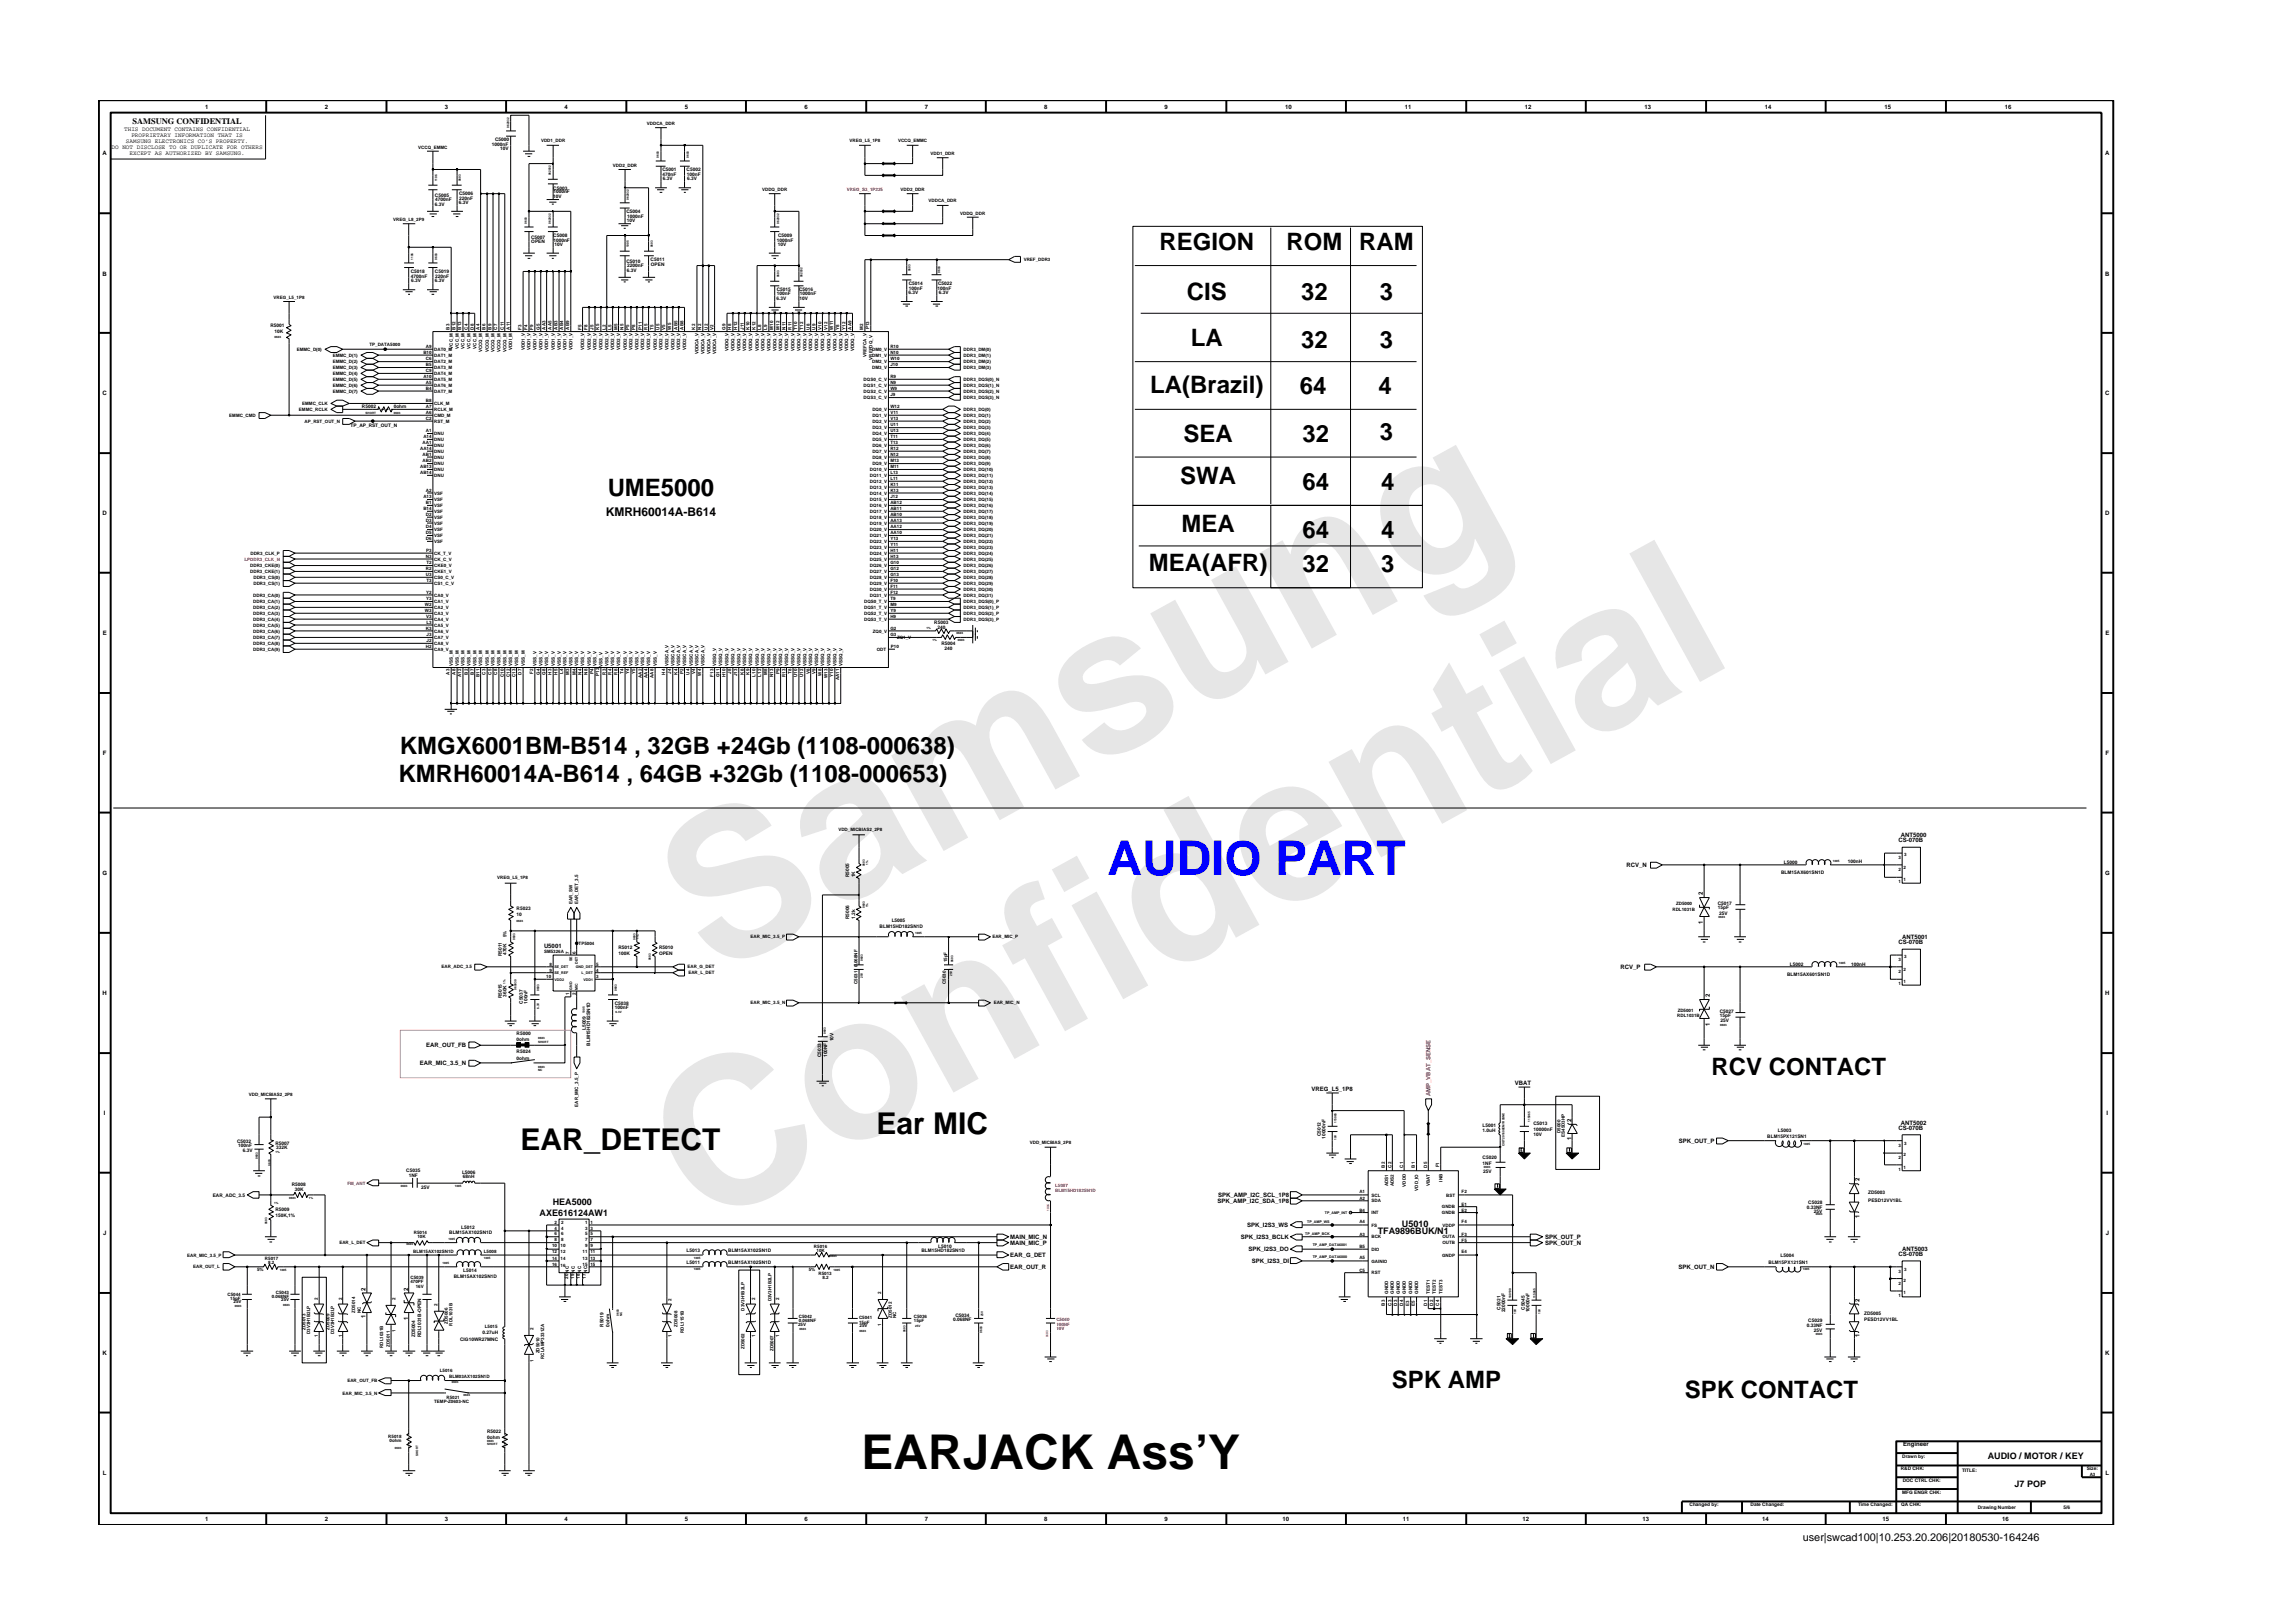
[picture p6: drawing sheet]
<svg xmlns="http://www.w3.org/2000/svg" width="297mm" height="210mm" viewBox="0 0 297 210" stroke-linecap="round" stroke-linejoin="round" font-family="sans-serif">
<defs><g id="words">
<g font-size="26.5" fill="#e6e6e6">
<text x="92.4" y="126.7" transform="rotate(-29 92.4 126.7)">Samsung</text>
<text x="91.1" y="159.4" transform="rotate(-29 91.1 159.4)">Confidential</text>
</g>
<text font-size="6.2" fill="#00f" x="143.5" y="113.4">AUDIO PART</text>
<text font-size="6.2" x="111.6" y="190.4">EARJACK Ass’Y</text>
<g font-size="3.9">
<text x="67.4" y="149">EAR_DETECT</text>
<text x="113.5" y="146.9">Ear MIC</text>
</g>
<g font-size="3.1">
<text x="150.2" y="32.4">REGION</text>
<text x="166.7" y="32.4">ROM</text>
<text x="176.1" y="32.4">RAM</text>
<text x="153.7" y="38.8">CIS</text>
<text x="168.6" y="38.8">32</text>
<text x="178.7" y="38.8">3</text>
<text x="154.3" y="44.8">LA</text>
<text x="168.6" y="45">32</text>
<text x="178.7" y="45">3</text>
<text x="149" y="50.9">LA(Brazil)</text>
<text x="168.4" y="51">64</text>
<text x="178.6" y="51">4</text>
<text x="153.3" y="57.3">SEA</text>
<text x="168.7" y="57.3">32</text>
<text x="178.7" y="57">3</text>
<text x="78.7" y="64.2">UME5000</text>
<text x="152.9" y="62.7">SWA</text>
<text x="168.7" y="63.5">64</text>
<text x="178.9" y="63.5">4</text>
<text x="153" y="68.9">MEA</text>
<text x="168.7" y="69.7">64</text>
<text x="178.9" y="69.7">4</text>
<text x="148.8" y="74">MEA(AFR)</text>
<text x="168.7" y="74.1">32</text>
<text x="178.9" y="74.1">3</text>
<text x="51.6" y="101.3">KMRH60014A-B614 , 64GB +32Gb (1108-000653)</text>
<text x="51.8" y="97.7">KMGX6001BM-B514 , 32GB +24Gb (1108-000638)</text>
<text x="221.7" y="139.3">RCV CONTACT</text>
<text x="180.3" y="179.8">SPK AMP</text>
<text x="218.3" y="181.2">SPK CONTACT</text>
</g>
<text font-size="1.6" x="78.5" y="66.8">KMRH60014A-B614</text>
<text font-size="1.4" x="233.5" y="199.7">user|swcad100|10.253.20.206|20180530-164246</text>
<g font-size="1.2">
<text x="69.9" y="157.5">AXE616124AW1</text>
<text x="71.6" y="156.2">HEA5000</text>
<text x="178.5" y="159.9">TFA9896BUK/N1</text>
<text x="181.6" y="158.9">U5010</text>
<text x="257.5" y="189">AUDIO / MOTOR / KEY</text>
<text x="261" y="192.6">J7 POP</text>
</g>
<text font-size="1.1" x="17.2" y="16.1">SAMSUNG CONFIDENTIAL</text>
<g font-size=".8">
<text x="16.1" y="17">THIS DOCUMENT CONTAINS CONFIDENTIAL</text>
<text x="17" y="17.8">PROPRIETARY INFORMATION THAT IS</text>
<text x="26.6" y="14.1">1</text>
<text x="42.1" y="14.1">2</text>
<text x="57.6" y="14.1">3</text>
<text x="73.1" y="14.1">4</text>
<text x="88.7" y="14.1">5</text>
<text x="104.2" y="14.1">6</text>
<text x="119.8" y="14.1">7</text>
<text x="135.3" y="14.1">8</text>
<text x="150.9" y="14.1">9</text>
<text x="166.5" y="14.1">10</text>
<text x="182" y="14.1">11</text>
<text x="197.5" y="14.1">12</text>
<text x="213" y="14.1">13</text>
<text x="228.6" y="14.1">14</text>
<text x="244.1" y="14.1">15</text>
<text x="259.7" y="14.1">16</text>
<text x="13.3" y="20.1">A</text>
<text x="14.5" y="19.3">DO NOT DISCLOSE TO OR DUPLICATE FOR OTHERS</text>
<text x="16.3" y="18.5">SAMSUNG ELECTRONICS CO’S PROPERTY.</text>
<text x="16.8" y="20.1">EXCEPT AS AUTHORIZED BY SAMSUNG.</text>
<text x="272.7" y="20.1">A</text>
<text x="13.3" y="35.7">B</text>
<text x="272.7" y="35.7">B</text>
<text x="13.3" y="51.2">C</text>
<text x="272.7" y="51.2">C</text>
<text x="13.3" y="66.8">D</text>
<text x="272.7" y="66.8">D</text>
<text x="13.3" y="82.3">E</text>
<text x="272.7" y="82.3">E</text>
<text x="13.3" y="97.8">F</text>
<text x="272.8" y="97.8">F</text>
<text x="13.3" y="113.3">G</text>
<text x="210.7" y="112.3">RCV_N</text>
<text x="245.9" y="109.1">CS-070B</text>
<text x="246.2" y="108.4">ANT5000</text>
<text x="272.7" y="113.3">G</text>
<text x="220.6" y="119.7" transform="rotate(-90 220.6 119.7)">1</text>
<text x="220.6" y="115.9" transform="rotate(-90 220.6 115.9)">2</text>
<text x="70.5" y="122.8">U5001</text>
<text x="209.9" y="125.5">RCV_P</text>
<text x="245.9" y="122.3">CS-070B</text>
<text x="246.4" y="121.6">ANT5001</text>
<text x="13.3" y="128.9">H</text>
<text x="221.5" y="129.1" transform="rotate(-90 221.5 129.1)">2</text>
<text x="272.7" y="128.9">H</text>
<text x="54.4" y="138">EAR_MIC_3.5_N</text>
<text x="55.2" y="135.7">EAR_OUT_FB</text>
<text x="221.5" y="132.9" transform="rotate(-90 221.5 132.9)">1</text>
<text x="169.9" y="141.3">VREG_L5_1P8</text>
<text x="196.2" y="140.5">VBAT</text>
<text x="13.5" y="144.4">I</text>
<text x="203.6" y="147.7" transform="rotate(-90 203.6 147.7)">1</text>
<text x="203.6" y="145.3" transform="rotate(-90 203.6 145.3)">2</text>
<text x="217.5" y="148.1">SPK_OUT_P</text>
<text x="245.9" y="146.4">CS-070B</text>
<text x="246.2" y="145.8">ANT5002</text>
<text x="272.9" y="144.4">I</text>
<text x="157.7" y="155.8">SPK_AMP_I2C_SDA_1P8</text>
<text x="157.8" y="155.1">SPK_AMP_I2C_SCL_1P8</text>
<text x="240.9" y="153" transform="rotate(-90 240.9 153)">2</text>
<text x="13.4" y="160">J</text>
<text x="130.8" y="160.5">MAIN_MIC_N</text>
<text x="130.8" y="161.3">MAIN_MIC_P</text>
<text x="160.7" y="160.5">SPK_I2S3_BCLK</text>
<text x="161.6" y="159">SPK_I2S3_WS</text>
<text x="200.2" y="161.3">SPK_OUT_N</text>
<text x="200.2" y="160.5">SPK_OUT_P</text>
<text x="240.9" y="157.8" transform="rotate(-90 240.9 157.8)">1</text>
<text x="272.8" y="160">J</text>
<text x="47.4" y="167.2" transform="rotate(-90 47.4 167.2)">2</text>
<text x="52.9" y="167.2" transform="rotate(-90 52.9 167.2)">2</text>
<text x="130.8" y="164.4">EAR_OUT_R</text>
<text x="130.8" y="162.9">EAR_G_DET</text>
<text x="161.7" y="162.1">SPK_I2S3_DO</text>
<text x="162.2" y="163.6">SPK_I2S3_DI</text>
<text x="217.4" y="164.4">SPK_OUT_N</text>
<text x="245.9" y="162.7">CS-070B</text>
<text x="246.4" y="162.1">ANT5003</text>
<text x="47.4" y="170.7" transform="rotate(-90 47.4 170.7)">1</text>
<text x="52.9" y="171" transform="rotate(-90 52.9 171)">1</text>
<text x="240.9" y="173.3" transform="rotate(-90 240.9 173.3)">1</text>
<text x="240.9" y="168.6" transform="rotate(-90 240.9 168.6)">2</text>
<text x="13.3" y="175.5">K</text>
<text x="272.7" y="175.5">K</text>
<text x="13.3" y="191.1">L</text>
<text x="246.5" y="187.3">Engineer</text>
<text x="272.8" y="191.1">L</text>
<text x="26.6" y="197.1">1</text>
<text x="42.1" y="197.1">2</text>
<text x="57.6" y="197.1">3</text>
<text x="73.1" y="197.1">4</text>
<text x="88.7" y="197.1">5</text>
<text x="104.2" y="197.1">6</text>
<text x="119.8" y="197.1">7</text>
<text x="135.3" y="197.1">8</text>
<text x="150.9" y="197.1">9</text>
<text x="166.1" y="197.1">10</text>
<text x="181.7" y="197.1">11</text>
<text x="197.2" y="197.1">12</text>
<text x="212.8" y="197.1">13</text>
<text x="228.3" y="197.1">14</text>
<text x="243.9" y="197.1">15</text>
<text x="259.4" y="197.1">16</text>
</g>
<text font-size=".8" fill="#f00" x="185.3" y="142" transform="rotate(-90 185.3 142)">AMP_VBAT_SENSE</text>
<g font-size=".6">
<text x="83.8" y="16.2">VDDCA_DDR</text>
<text x="54.2" y="19.3">VCCQ_EMMC</text>
<text x="63.7" y="18.9">1000nF</text>
<text x="64.1" y="18.3">C5000</text>
<text x="64.8" y="19.5">10V</text>
<text x="70.1" y="18.4">VDD1_DDR</text>
<text x="79.4" y="21.6">VDD2_DDR</text>
<text x="85.8" y="22.2">C5001</text>
<text x="85.8" y="22.8">470nF</text>
<text x="85.9" y="23.4">6.3V</text>
<text x="88.9" y="22.2">C5002</text>
<text x="89" y="22.8">100nF</text>
<text x="89" y="23.4">6.3V</text>
<text x="110" y="18.4">VREG_L5_1P8</text>
<text x="116.3" y="18.4">VCCQ_EMMC</text>
<text x="120.5" y="20.1">VDD1_DDR</text>
<text x="50.9" y="28.6">VREG_L8_2P9</text>
<text x="56.3" y="26.7">6.3V</text>
<text x="56.3" y="25.5">C5005</text>
<text x="56.4" y="26.1">4700nF</text>
<text x="59.5" y="26.4">6.3V</text>
<text x="59.5" y="25.3">C5006</text>
<text x="59.5" y="25.9">220nF</text>
<text x="71.7" y="25.7">10V</text>
<text x="71.7" y="24.6">C5003</text>
<text x="71.7" y="25.1">1000nF</text>
<text x="81.2" y="27.6">C5004</text>
<text x="81.2" y="28.8">10V</text>
<text x="81.3" y="28.2">1000nF</text>
<text x="98.7" y="24.7">VDDQ_DDR</text>
<text x="116.7" y="24.7">VDD2_DDR</text>
<text x="120.3" y="26.2">VDDCA_DDR</text>
<text x="124.4" y="27.8">VDDQ_DDR</text>
<text x="53.2" y="35.4">C5018</text>
<text x="53.2" y="36">4700nF</text>
<text x="56.3" y="35.4">C5019</text>
<text x="56.4" y="36">220nF</text>
<text x="68.8" y="30.9">C5007</text>
<text x="68.8" y="31.5">OPEN</text>
<text x="71.7" y="30.7">C5008</text>
<text x="71.7" y="31.3">1000nF</text>
<text x="71.8" y="31.9">10V</text>
<text x="81.2" y="34">C5010</text>
<text x="81.2" y="35.2">6.3V</text>
<text x="81.3" y="34.6">2200nF</text>
<text x="84.3" y="33.9">C5011</text>
<text x="84.3" y="34.5">OPEN</text>
<text x="100.6" y="31.3">1000nF</text>
<text x="100.8" y="31.9">10V</text>
<text x="100.8" y="30.7">C5009</text>
<text x="132.6" y="33.9">VREF_DDR3</text>
<text x="35.4" y="38.7">VREG_L5_1P8</text>
<text x="53.3" y="36.6">6.3V</text>
<text x="56.3" y="36.6">6.3V</text>
<text x="100.6" y="38.9">6.3V</text>
<text x="100.6" y="37.8">C5015</text>
<text x="100.6" y="38.3">100nF</text>
<text x="103.5" y="37.8">C5016</text>
<text x="103.6" y="38.9">10V</text>
<text x="103.6" y="38.3">1000nF</text>
<text x="117.7" y="38.1">6.3V</text>
<text x="117.7" y="36.9">C5014</text>
<text x="117.7" y="37.5">100nF</text>
<text x="121.4" y="37.5">100nF</text>
<text x="121.5" y="36.9">C5022</text>
<text x="121.6" y="38">6.3V</text>
<text x="35" y="42.4">R5001</text>
<text x="35.5" y="43.2">10K</text>
<text x="38.4" y="45.5">EMMC_D(0)</text>
<text x="43.1" y="46.2">EMMC_D(1)</text>
<text x="43.1" y="47.1">EMMC_D(2)</text>
<text x="43.1" y="47.8">EMMC_D(3)</text>
<text x="47.9" y="44.9">TP_DATA5000</text>
<text x="54.8" y="45.9">B10</text>
<text x="55.2" y="46.6">C6</text>
<text x="55.2" y="47.4">B5</text>
<text x="55.2" y="45.1">A9</text>
<text x="56.2" y="47.1">DAT2_M</text>
<text x="56.2" y="47.8">DAT3_M</text>
<text x="56.2" y="46.2">DAT1_M</text>
<text x="56.2" y="45.5">DAT0_M</text>
<text x="58.2" y="42.7" transform="rotate(-90 58.2 42.7)">B3</text>
<text x="58.7" y="45.2" transform="rotate(-90 58.7 45.2)">VCC_M</text>
<text x="59" y="42.7" transform="rotate(-90 59 42.7)">B12</text>
<text x="59.4" y="45.2" transform="rotate(-90 59.4 45.2)">VCC_M</text>
<text x="59.8" y="42.7" transform="rotate(-90 59.8 42.7)">B13</text>
<text x="60.2" y="45.2" transform="rotate(-90 60.2 45.2)">VCC_M</text>
<text x="60.6" y="42.7" transform="rotate(-90 60.6 42.7)">C4</text>
<text x="60.9" y="45.2" transform="rotate(-90 60.9 45.2)">VCC_M</text>
<text x="61.4" y="42.7" transform="rotate(-90 61.4 42.7)">D8</text>
<text x="61.7" y="45.2" transform="rotate(-90 61.7 45.2)">VCC_M</text>
<text x="62.1" y="42.7" transform="rotate(-90 62.1 42.7)">A4</text>
<text x="62.5" y="45.6" transform="rotate(-90 62.5 45.6)">VCCQ_M</text>
<text x="62.9" y="42.7" transform="rotate(-90 62.9 42.7)">B6</text>
<text x="63.3" y="45.6" transform="rotate(-90 63.3 45.6)">VCCQ_M</text>
<text x="63.7" y="42.7" transform="rotate(-90 63.7 42.7)">B9</text>
<text x="64.1" y="45.6" transform="rotate(-90 64.1 45.6)">VCCQ_M</text>
<text x="64.4" y="42.7" transform="rotate(-90 64.4 42.7)">C7</text>
<text x="64.8" y="45.6" transform="rotate(-90 64.8 45.6)">VCCQ_M</text>
<text x="65.3" y="42.7" transform="rotate(-90 65.3 42.7)">C11</text>
<text x="65.6" y="45.6" transform="rotate(-90 65.6 45.6)">VCCQ_M</text>
<text x="66" y="42.7" transform="rotate(-90 66 42.7)">A11</text>
<text x="66.4" y="45.3" transform="rotate(-90 66.4 45.3)">VDDI_M</text>
<text x="67.6" y="42.7" transform="rotate(-90 67.6 42.7)">F3</text>
<text x="68" y="45.4" transform="rotate(-90 68 45.4)">VDD1_V</text>
<text x="68.3" y="42.7" transform="rotate(-90 68.3 42.7)">F4</text>
<text x="68.7" y="45.4" transform="rotate(-90 68.7 45.4)">VDD1_V</text>
<text x="69.1" y="42.7" transform="rotate(-90 69.1 42.7)">F9</text>
<text x="69.5" y="45.4" transform="rotate(-90 69.5 45.4)">VDD1_V</text>
<text x="69.9" y="42.7" transform="rotate(-90 69.9 42.7)">G5</text>
<text x="70.3" y="45.4" transform="rotate(-90 70.3 45.4)">VDD1_V</text>
<text x="70.7" y="42.7" transform="rotate(-90 70.7 42.7)">AA3</text>
<text x="71" y="45.4" transform="rotate(-90 71 45.4)">VDD1_V</text>
<text x="71.4" y="42.7" transform="rotate(-90 71.4 42.7)">AA5</text>
<text x="71.9" y="45.4" transform="rotate(-90 71.9 45.4)">VDD1_V</text>
<text x="72.2" y="42.7" transform="rotate(-90 72.2 42.7)">AB3</text>
<text x="72.6" y="45.4" transform="rotate(-90 72.6 45.4)">VDD1_V</text>
<text x="73" y="42.7" transform="rotate(-90 73 42.7)">AB4</text>
<text x="73.4" y="45.4" transform="rotate(-90 73.4 45.4)">VDD1_V</text>
<text x="73.7" y="42.7" transform="rotate(-90 73.7 42.7)">AB9</text>
<text x="74.2" y="45.4" transform="rotate(-90 74.2 45.4)">VDD1_V</text>
<text x="75.3" y="42.7" transform="rotate(-90 75.3 42.7)">F5</text>
<text x="75.7" y="45.4" transform="rotate(-90 75.7 45.4)">VDD2_V</text>
<text x="76.1" y="42.7" transform="rotate(-90 76.1 42.7)">F8</text>
<text x="76.5" y="45.4" transform="rotate(-90 76.5 45.4)">VDD2_V</text>
<text x="76.9" y="42.7" transform="rotate(-90 76.9 42.7)">J5</text>
<text x="77.3" y="45.4" transform="rotate(-90 77.3 45.4)">VDD2_V</text>
<text x="77.6" y="42.7" transform="rotate(-90 77.6 42.7)">K5</text>
<text x="78" y="45.4" transform="rotate(-90 78 45.4)">VDD2_V</text>
<text x="78.5" y="42.7" transform="rotate(-90 78.5 42.7)">L2</text>
<text x="78.8" y="45.4" transform="rotate(-90 78.8 45.4)">VDD2_V</text>
<text x="79.2" y="42.7" transform="rotate(-90 79.2 42.7)">L5</text>
<text x="79.6" y="45.4" transform="rotate(-90 79.6 45.4)">VDD2_V</text>
<text x="80" y="42.7" transform="rotate(-90 80 42.7)">M5</text>
<text x="80.3" y="45.4" transform="rotate(-90 80.3 45.4)">VDD2_V</text>
<text x="80.8" y="42.7" transform="rotate(-90 80.8 42.7)">N5</text>
<text x="81.2" y="45.4" transform="rotate(-90 81.2 45.4)">VDD2_V</text>
<text x="81.5" y="42.7" transform="rotate(-90 81.5 42.7)">P5</text>
<text x="81.9" y="45.4" transform="rotate(-90 81.9 45.4)">VDD2_V</text>
<text x="82.3" y="42.7" transform="rotate(-90 82.3 42.7)">P8</text>
<text x="82.7" y="45.4" transform="rotate(-90 82.7 45.4)">VDD2_V</text>
<text x="83.1" y="42.7" transform="rotate(-90 83.1 42.7)">P11</text>
<text x="83.5" y="45.4" transform="rotate(-90 83.5 45.4)">VDD2_V</text>
<text x="83.9" y="42.7" transform="rotate(-90 83.9 42.7)">R5</text>
<text x="84.2" y="45.4" transform="rotate(-90 84.2 45.4)">VDD2_V</text>
<text x="84.7" y="42.7" transform="rotate(-90 84.7 42.7)">T5</text>
<text x="85.1" y="45.4" transform="rotate(-90 85.1 45.4)">VDD2_V</text>
<text x="85.4" y="42.7" transform="rotate(-90 85.4 42.7)">U5</text>
<text x="85.8" y="45.4" transform="rotate(-90 85.8 45.4)">VDD2_V</text>
<text x="86.2" y="42.7" transform="rotate(-90 86.2 42.7)">V5</text>
<text x="86.6" y="45.4" transform="rotate(-90 86.6 45.4)">VDD2_V</text>
<text x="86.9" y="42.7" transform="rotate(-90 86.9 42.7)">W5</text>
<text x="87.4" y="45.4" transform="rotate(-90 87.4 45.4)">VDD2_V</text>
<text x="87.8" y="42.7" transform="rotate(-90 87.8 42.7)">AB5</text>
<text x="88.1" y="45.4" transform="rotate(-90 88.1 45.4)">VDD2_V</text>
<text x="88.5" y="42.7" transform="rotate(-90 88.5 42.7)">AB8</text>
<text x="88.9" y="45.4" transform="rotate(-90 88.9 45.4)">VDD2_V</text>
<text x="90.1" y="42.7" transform="rotate(-90 90.1 42.7)">K2</text>
<text x="90.5" y="45.9" transform="rotate(-90 90.5 45.9)">VDDCA_V</text>
<text x="90.8" y="42.7" transform="rotate(-90 90.8 42.7)">N2</text>
<text x="91.3" y="45.9" transform="rotate(-90 91.3 45.9)">VDDCA_V</text>
<text x="91.7" y="42.7" transform="rotate(-90 91.7 42.7)">U2</text>
<text x="92" y="45.9" transform="rotate(-90 92 45.9)">VDDCA_V</text>
<text x="92.4" y="42.7" transform="rotate(-90 92.4 42.7)">V2</text>
<text x="92.8" y="45.9" transform="rotate(-90 92.8 45.9)">VDDCA_V</text>
<text x="94" y="42.7" transform="rotate(-90 94 42.7)">G9</text>
<text x="94.4" y="45.5" transform="rotate(-90 94.4 45.5)">VDDQ_V</text>
<text x="94.7" y="42.7" transform="rotate(-90 94.7 42.7)">H8</text>
<text x="95.2" y="45.5" transform="rotate(-90 95.2 45.5)">VDDQ_V</text>
<text x="95.5" y="42.7" transform="rotate(-90 95.5 42.7)">H12</text>
<text x="95.9" y="45.5" transform="rotate(-90 95.9 45.5)">VDDQ_V</text>
<text x="96.3" y="42.7" transform="rotate(-90 96.3 42.7)">J11</text>
<text x="96.7" y="45.5" transform="rotate(-90 96.7 45.5)">VDDQ_V</text>
<text x="97.1" y="42.7" transform="rotate(-90 97.1 42.7)">K10</text>
<text x="97.4" y="45.5" transform="rotate(-90 97.4 45.5)">VDDQ_V</text>
<text x="97.9" y="42.7" transform="rotate(-90 97.9 42.7)">K12</text>
<text x="98.3" y="45.5" transform="rotate(-90 98.3 45.5)">VDDQ_V</text>
<text x="98.6" y="42.7" transform="rotate(-90 98.6 42.7)">L8</text>
<text x="99" y="45.5" transform="rotate(-90 99 45.5)">VDDQ_V</text>
<text x="99.4" y="42.7" transform="rotate(-90 99.4 42.7)">L9</text>
<text x="99.8" y="45.5" transform="rotate(-90 99.8 45.5)">VDDQ_V</text>
<text x="100.1" y="42.7" transform="rotate(-90 100.1 42.7)">M10</text>
<text x="100.6" y="45.5" transform="rotate(-90 100.6 45.5)">VDDQ_V</text>
<text x="101" y="42.7" transform="rotate(-90 101 42.7)">M12</text>
<text x="101.3" y="45.5" transform="rotate(-90 101.3 45.5)">VDDQ_V</text>
<text x="101.8" y="42.7" transform="rotate(-90 101.8 42.7)">N11</text>
<text x="102.1" y="45.5" transform="rotate(-90 102.1 45.5)">VDDQ_V</text>
<text x="102.5" y="42.7" transform="rotate(-90 102.5 42.7)">R11</text>
<text x="102.9" y="45.5" transform="rotate(-90 102.9 45.5)">VDDQ_V</text>
<text x="103.3" y="42.7" transform="rotate(-90 103.3 42.7)">T10</text>
<text x="103.7" y="45.5" transform="rotate(-90 103.7 45.5)">VDDQ_V</text>
<text x="104" y="42.7" transform="rotate(-90 104 42.7)">T12</text>
<text x="104.5" y="45.5" transform="rotate(-90 104.5 45.5)">VDDQ_V</text>
<text x="104.9" y="42.7" transform="rotate(-90 104.9 42.7)">U8</text>
<text x="105.2" y="45.5" transform="rotate(-90 105.2 45.5)">VDDQ_V</text>
<text x="105.7" y="42.7" transform="rotate(-90 105.7 42.7)">U9</text>
<text x="106" y="45.5" transform="rotate(-90 106 45.5)">VDDQ_V</text>
<text x="106.4" y="42.7" transform="rotate(-90 106.4 42.7)">V10</text>
<text x="106.8" y="45.5" transform="rotate(-90 106.8 45.5)">VDDQ_V</text>
<text x="107.2" y="42.7" transform="rotate(-90 107.2 42.7)">V12</text>
<text x="107.6" y="45.5" transform="rotate(-90 107.6 45.5)">VDDQ_V</text>
<text x="107.9" y="42.7" transform="rotate(-90 107.9 42.7)">W11</text>
<text x="108.4" y="45.5" transform="rotate(-90 108.4 45.5)">VDDQ_V</text>
<text x="108.7" y="42.7" transform="rotate(-90 108.7 42.7)">Y8</text>
<text x="109.1" y="45.5" transform="rotate(-90 109.1 45.5)">VDDQ_V</text>
<text x="109.5" y="42.7" transform="rotate(-90 109.5 42.7)">Y12</text>
<text x="109.9" y="45.5" transform="rotate(-90 109.9 45.5)">VDDQ_V</text>
<text x="110.3" y="42.7" transform="rotate(-90 110.3 42.7)">AA9</text>
<text x="110.6" y="45.5" transform="rotate(-90 110.6 45.5)">VDDQ_V</text>
<text x="111.8" y="42.7" transform="rotate(-90 111.8 42.7)">M2</text>
<text x="112.3" y="46.2" transform="rotate(-90 112.3 46.2)">VREFCA_V</text>
<text x="112.6" y="42.6" transform="rotate(-90 112.6 42.6)">P13</text>
<text x="113" y="47.1">DM2_V</text>
<text x="113" y="45.5">DM0_V</text>
<text x="113" y="46.2">DM1_V</text>
<text x="113" y="47.8">DM3_V</text>
<text x="113" y="46.6" transform="rotate(-90 113 46.6)">VREFDQ_V</text>
<text x="115.3" y="46.6">W10</text>
<text x="115.3" y="45.1">R10</text>
<text x="115.3" y="45.9">N10</text>
<text x="115.3" y="47.4">J10</text>
<text x="124.8" y="45.5">DDR3_DM(0)</text>
<text x="124.8" y="46.2">DDR3_DM(1)</text>
<text x="124.8" y="47.1">DDR3_DM(2)</text>
<text x="124.8" y="47.8">DDR3_DM(3)</text>
<text x="38.7" y="53.2">EMMC_RCLK</text>
<text x="39.1" y="52.5">EMMC_CLK</text>
<text x="43.1" y="48.6">EMMC_D(4)</text>
<text x="43.1" y="49.3">EMMC_D(5)</text>
<text x="43.1" y="50.1">EMMC_D(6)</text>
<text x="43.1" y="50.9">EMMC_D(7)</text>
<text x="46.9" y="52.9">R5002</text>
<text x="51" y="52.9">0ohm</text>
<text x="54.8" y="49">A10</text>
<text x="55.2" y="48.2">C9</text>
<text x="55.2" y="50.5">B4</text>
<text x="55.2" y="52.1">B8</text>
<text x="55.2" y="49.8">A5</text>
<text x="55.2" y="53.7">A6</text>
<text x="55.2" y="52.8">A7</text>
<text x="56.2" y="48.6">DAT4_M</text>
<text x="56.2" y="50.9">DAT7_M</text>
<text x="56.2" y="52.5">CLK_M</text>
<text x="56.2" y="50.1">DAT6_M</text>
<text x="56.2" y="53.2">RCLK_M</text>
<text x="56.2" y="49.3">DAT5_M</text>
<text x="111.9" y="50.9">DQS2_C_V</text>
<text x="111.9" y="49.3">DQS0_C_V</text>
<text x="111.9" y="51.7">DQS3_C_V</text>
<text x="111.9" y="50.1">DQS1_C_V</text>
<text x="113" y="53.2">DQ0_V</text>
<text x="115.3" y="50.5">W9</text>
<text x="115.3" y="52.8">W12</text>
<text x="115.3" y="53.7">V11</text>
<text x="115.3" y="49">R9</text>
<text x="115.3" y="51.3">J9</text>
<text x="115.3" y="49.8">N9</text>
<text x="124.8" y="49.3">DDR3_DQS(0)_N</text>
<text x="124.8" y="50.1">DDR3_DQS(1)_N</text>
<text x="124.8" y="50.9">DDR3_DQS(2)_N</text>
<text x="124.8" y="51.7">DDR3_DQS(3)_N</text>
<text x="124.8" y="53.2">DDR3_DQ(0)</text>
<text x="29.7" y="54">EMMC_CMD</text>
<text x="39.5" y="54.8">AP_RST_OUT_N</text>
<text x="45.4" y="55.4">TP_AP_RST_OUT_N</text>
<text x="54.4" y="58.3">AA14</text>
<text x="54.7" y="57.5">AA1</text>
<text x="54.7" y="59.8">AB2</text>
<text x="54.7" y="59.1">AB1</text>
<text x="54.8" y="56.7">A14</text>
<text x="55.2" y="54.4">C2</text>
<text x="55.2" y="56">A1</text>
<text x="56.2" y="58.7">DNU</text>
<text x="56.2" y="54.8">RST_M</text>
<text x="56.2" y="54">CMD_M</text>
<text x="56.2" y="56.4">DNU</text>
<text x="56.2" y="57.1">DNU</text>
<text x="56.2" y="57.9">DNU</text>
<text x="56.2" y="59.4">DNU</text>
<text x="113" y="54">DQ1_V</text>
<text x="113" y="54.8">DQ2_V</text>
<text x="113" y="55.6">DQ3_V</text>
<text x="113" y="56.4">DQ4_V</text>
<text x="113" y="57.9">DQ6_V</text>
<text x="113" y="57.1">DQ5_V</text>
<text x="113" y="58.7">DQ7_V</text>
<text x="113" y="59.4">DQ8_V</text>
<text x="115.3" y="54.4">V13</text>
<text x="115.3" y="55.2">U11</text>
<text x="115.3" y="56">U13</text>
<text x="115.3" y="57.5">T13</text>
<text x="115.3" y="56.7">T11</text>
<text x="115.3" y="58.3">R12</text>
<text x="115.3" y="59.1">N12</text>
<text x="115.3" y="59.8">M13</text>
<text x="124.8" y="56.4">DDR3_DQ(4)</text>
<text x="124.8" y="57.1">DDR3_DQ(5)</text>
<text x="124.8" y="57.9">DDR3_DQ(6)</text>
<text x="124.8" y="58.7">DDR3_DQ(7)</text>
<text x="124.8" y="59.4">DDR3_DQ(8)</text>
<text x="124.8" y="54">DDR3_DQ(1)</text>
<text x="124.8" y="54.8">DDR3_DQ(2)</text>
<text x="124.8" y="55.6">DDR3_DQ(3)</text>
<text x="54.4" y="60.6">AB13</text>
<text x="54.4" y="61.4">AB14</text>
<text x="54.8" y="64.5">A13</text>
<text x="55.2" y="65.3">B1</text>
<text x="55.2" y="63.7">A2</text>
<text x="56.2" y="65.7">VSF</text>
<text x="56.2" y="64.1">VSF</text>
<text x="56.2" y="64.9">VSF</text>
<text x="56.2" y="61">DNU</text>
<text x="56.2" y="61.8">DNU</text>
<text x="56.2" y="60.3">DNU</text>
<text x="112.7" y="61">DQ10_V</text>
<text x="112.7" y="62.6">DQ12_V</text>
<text x="112.7" y="61.8">DQ11_V</text>
<text x="112.7" y="63.3">DQ13_V</text>
<text x="112.7" y="64.1">DQ14_V</text>
<text x="112.7" y="64.9">DQ15_V</text>
<text x="112.7" y="65.7">DQ16_V</text>
<text x="113" y="60.3">DQ9_V</text>
<text x="115.3" y="60.6">M11</text>
<text x="115.3" y="62.2">L11</text>
<text x="115.3" y="61.4">L13</text>
<text x="115.3" y="63">K11</text>
<text x="115.3" y="63.7">K13</text>
<text x="115.3" y="64.5">J12</text>
<text x="115.3" y="65.3">AB12</text>
<text x="124.8" y="60.3">DDR3_DQ(9)</text>
<text x="124.8" y="61">DDR3_DQ(10)</text>
<text x="124.8" y="61.8">DDR3_DQ(11)</text>
<text x="124.8" y="62.6">DDR3_DQ(12)</text>
<text x="124.8" y="63.3">DDR3_DQ(13)</text>
<text x="124.8" y="64.1">DDR3_DQ(14)</text>
<text x="124.8" y="64.9">DDR3_DQ(15)</text>
<text x="124.8" y="65.7">DDR3_DQ(16)</text>
<text x="32.4" y="71.9">DDR3_CLK_P</text>
<text x="54.8" y="66">B14</text>
<text x="55.2" y="66.9">D2</text>
<text x="55.2" y="67.6">D3</text>
<text x="55.2" y="68.4">D4</text>
<text x="55.2" y="69.2">D5</text>
<text x="55.2" y="69.9">D6</text>
<text x="55.2" y="71.5">P3</text>
<text x="56.2" y="71.9">CK_T_V</text>
<text x="56.2" y="67.2">VSF</text>
<text x="56.2" y="68">VSF</text>
<text x="56.2" y="68.8">VSF</text>
<text x="56.2" y="69.6">VSF</text>
<text x="56.2" y="70.3">VSF</text>
<text x="56.2" y="66.4">VSF</text>
<text x="112.7" y="70.3">DQ22_V</text>
<text x="112.7" y="71.1">DQ23_V</text>
<text x="112.7" y="71.9">DQ24_V</text>
<text x="112.7" y="68.8">DQ20_V</text>
<text x="112.7" y="68">DQ19_V</text>
<text x="112.7" y="69.6">DQ21_V</text>
<text x="112.7" y="67.2">DQ18_V</text>
<text x="112.7" y="66.4">DQ17_V</text>
<text x="115.3" y="69.9">Y13</text>
<text x="115.3" y="70.7">Y11</text>
<text x="115.3" y="71.5">H11</text>
<text x="115.3" y="68.4">AA12</text>
<text x="115.3" y="67.6">AA13</text>
<text x="115.3" y="69.2">AA10</text>
<text x="115.3" y="66.9">AB10</text>
<text x="115.3" y="66">AB11</text>
<text x="124.8" y="66.4">DDR3_DQ(17)</text>
<text x="124.8" y="67.2">DDR3_DQ(18)</text>
<text x="124.8" y="68">DDR3_DQ(19)</text>
<text x="124.8" y="68.8">DDR3_DQ(20)</text>
<text x="124.8" y="69.6">DDR3_DQ(21)</text>
<text x="124.8" y="70.3">DDR3_DQ(22)</text>
<text x="124.8" y="71.1">DDR3_DQ(23)</text>
<text x="124.8" y="71.9">DDR3_DQ(24)</text>
<text x="32.4" y="73.5">DDR3_CKE(0)</text>
<text x="32.4" y="74.2">DDR3_CKE(1)</text>
<text x="32.8" y="77.3">DDR3_CA(0)</text>
<text x="32.8" y="75">DDR3_CS(0)</text>
<text x="32.8" y="75.8">DDR3_CS(1)</text>
<text x="55.2" y="74.6">U3</text>
<text x="55.2" y="73.8">R2</text>
<text x="55.2" y="72.3">N3</text>
<text x="55.2" y="76.9">Y2</text>
<text x="55.2" y="77.7">Y3</text>
<text x="55.2" y="73.1">T2</text>
<text x="55.2" y="75.4">T3</text>
<text x="56.2" y="73.5">CKE0_V</text>
<text x="56.2" y="75.8">CS1_C_V</text>
<text x="56.2" y="75">CS0_C_V</text>
<text x="56.2" y="74.2">CKE1_V</text>
<text x="56.2" y="72.6">CK_C_V</text>
<text x="56.2" y="77.3">CA0_V</text>
<text x="112.7" y="72.6">DQ25_V</text>
<text x="112.7" y="73.5">DQ26_V</text>
<text x="112.7" y="74.2">DQ27_V</text>
<text x="112.7" y="75">DQ28_V</text>
<text x="112.7" y="75.8">DQ29_V</text>
<text x="112.7" y="76.5">DQ30_V</text>
<text x="112.7" y="77.3">DQ31_V</text>
<text x="115.3" y="77.7">T9</text>
<text x="115.3" y="72.3">H13</text>
<text x="115.3" y="73.1">G10</text>
<text x="115.3" y="73.8">G12</text>
<text x="115.3" y="74.6">G13</text>
<text x="115.3" y="75.4">F10</text>
<text x="115.3" y="76.2">F11</text>
<text x="115.3" y="76.9">F12</text>
<text x="124.8" y="73.5">DDR3_DQ(26)</text>
<text x="124.8" y="74.2">DDR3_DQ(27)</text>
<text x="124.8" y="75">DDR3_DQ(28)</text>
<text x="124.8" y="75.8">DDR3_DQ(29)</text>
<text x="124.8" y="76.5">DDR3_DQ(30)</text>
<text x="124.8" y="77.3">DDR3_DQ(31)</text>
<text x="124.8" y="72.6">DDR3_DQ(25)</text>
<text x="32.8" y="78.1">DDR3_CA(1)</text>
<text x="32.8" y="78.9">DDR3_CA(2)</text>
<text x="32.8" y="79.7">DDR3_CA(3)</text>
<text x="32.8" y="80.4">DDR3_CA(4)</text>
<text x="32.8" y="81.2">DDR3_CA(5)</text>
<text x="32.8" y="81.9">DDR3_CA(6)</text>
<text x="32.8" y="82.8">DDR3_CA(7)</text>
<text x="32.8" y="83.6">DDR3_CA(8)</text>
<text x="55" y="79.2">W3</text>
<text x="55" y="78.5">W2</text>
<text x="55.2" y="81.6">K3</text>
<text x="55.2" y="83.9">H2</text>
<text x="55.2" y="80.1">V3</text>
<text x="55.2" y="80.8">L3</text>
<text x="55.3" y="83.1">J2</text>
<text x="55.3" y="82.4">J3</text>
<text x="56.2" y="81.2">CA5_V</text>
<text x="56.2" y="79.7">CA3_V</text>
<text x="56.2" y="78.9">CA2_V</text>
<text x="56.2" y="83.6">CA8_V</text>
<text x="56.2" y="82.8">CA7_V</text>
<text x="56.2" y="80.4">CA4_V</text>
<text x="56.2" y="81.9">CA6_V</text>
<text x="56.2" y="78.1">CA1_V</text>
<text x="111.9" y="79.7">DQS2_T_V</text>
<text x="111.9" y="78.1">DQS0_T_V</text>
<text x="111.9" y="78.9">DQS1_T_V</text>
<text x="111.9" y="80.4">DQS3_T_V</text>
<text x="113.1" y="81.9">ZQ0_V</text>
<text x="115.3" y="79.2">Y9</text>
<text x="115.3" y="78.5">M9</text>
<text x="115.3" y="80.1">H9</text>
<text x="115.3" y="82.4">G3</text>
<text x="115.3" y="81.6">G2</text>
<text x="115.4" y="83.9">P10</text>
<text x="116.2" y="82.8">ZQ1_V</text>
<text x="121" y="80.9">R5003</text>
<text x="121.4" y="81.5">240</text>
<text x="122" y="83.6">R5004</text>
<text x="124.8" y="78.1">DDR3_DQS(0)_P</text>
<text x="124.8" y="78.9">DDR3_DQS(1)_P</text>
<text x="124.8" y="79.7">DDR3_DQS(2)_P</text>
<text x="124.8" y="80.4">DDR3_DQS(3)_P</text>
<text x="32.8" y="84.3">DDR3_CA(9)</text>
<text x="56.2" y="84.3">CA9_V</text>
<text x="58.2" y="87.4" transform="rotate(-90 58.2 87.4)">A3</text>
<text x="58.7" y="86.2" transform="rotate(-90 58.7 86.2)">VSS_M</text>
<text x="59" y="87.4" transform="rotate(-90 59 87.4)">A8</text>
<text x="59.4" y="86.2" transform="rotate(-90 59.4 86.2)">VSS_M</text>
<text x="59.8" y="87.7" transform="rotate(-90 59.8 87.7)">A12</text>
<text x="60.2" y="86.2" transform="rotate(-90 60.2 86.2)">VSS_M</text>
<text x="60.6" y="87.4" transform="rotate(-90 60.6 87.4)">B2</text>
<text x="60.9" y="86.2" transform="rotate(-90 60.9 86.2)">VSS_M</text>
<text x="61.4" y="87.4" transform="rotate(-90 61.4 87.4)">B7</text>
<text x="61.7" y="86.2" transform="rotate(-90 61.7 86.2)">VSS_M</text>
<text x="62.1" y="87.7" transform="rotate(-90 62.1 87.7)">B11</text>
<text x="62.5" y="86.2" transform="rotate(-90 62.5 86.2)">VSS_M</text>
<text x="62.9" y="87.4" transform="rotate(-90 62.9 87.4)">C3</text>
<text x="63.3" y="86.2" transform="rotate(-90 63.3 86.2)">VSS_M</text>
<text x="63.7" y="87.4" transform="rotate(-90 63.7 87.4)">C5</text>
<text x="64.1" y="86.2" transform="rotate(-90 64.1 86.2)">VSS_M</text>
<text x="64.4" y="87.4" transform="rotate(-90 64.4 87.4)">C8</text>
<text x="64.8" y="86.2" transform="rotate(-90 64.8 86.2)">VSS_M</text>
<text x="65.3" y="87.7" transform="rotate(-90 65.3 87.7)">C10</text>
<text x="65.6" y="86.2" transform="rotate(-90 65.6 86.2)">VSS_M</text>
<text x="66" y="87.7" transform="rotate(-90 66 87.7)">C12</text>
<text x="66.4" y="86.2" transform="rotate(-90 66.4 86.2)">VSS_M</text>
<text x="66.8" y="87.7" transform="rotate(-90 66.8 87.7)">C13</text>
<text x="67.1" y="86.2" transform="rotate(-90 67.1 86.2)">VSS_M</text>
<text x="67.6" y="87.4" transform="rotate(-90 67.6 87.4)">D7</text>
<text x="68" y="86.2" transform="rotate(-90 68 86.2)">VSS_M</text>
<text x="69.1" y="87.3" transform="rotate(-90 69.1 87.3)">F2</text>
<text x="69.5" y="86.2" transform="rotate(-90 69.5 86.2)">VSS_V</text>
<text x="69.9" y="87.4" transform="rotate(-90 69.9 87.4)">G4</text>
<text x="70.3" y="86.2" transform="rotate(-90 70.3 86.2)">VSS_V</text>
<text x="70.7" y="87.4" transform="rotate(-90 70.7 87.4)">G8</text>
<text x="71" y="86.2" transform="rotate(-90 71 86.2)">VSS_V</text>
<text x="71.4" y="87.4" transform="rotate(-90 71.4 87.4)">H3</text>
<text x="71.9" y="86.2" transform="rotate(-90 71.9 86.2)">VSS_V</text>
<text x="72.2" y="87.4" transform="rotate(-90 72.2 87.4)">H5</text>
<text x="72.6" y="86.2" transform="rotate(-90 72.6 86.2)">VSS_V</text>
<text x="73" y="87.3" transform="rotate(-90 73 87.3)">L4</text>
<text x="73.4" y="86.2" transform="rotate(-90 73.4 86.2)">VSS_V</text>
<text x="73.7" y="87.5" transform="rotate(-90 73.7 87.5)">M3</text>
<text x="74.2" y="86.2" transform="rotate(-90 74.2 86.2)">VSS_V</text>
<text x="74.6" y="87.5" transform="rotate(-90 74.6 87.5)">M4</text>
<text x="74.9" y="86.2" transform="rotate(-90 74.9 86.2)">VSS_V</text>
<text x="75.3" y="87.4" transform="rotate(-90 75.3 87.4)">N4</text>
<text x="75.7" y="86.2" transform="rotate(-90 75.7 86.2)">VSS_V</text>
<text x="76.1" y="87.4" transform="rotate(-90 76.1 87.4)">N8</text>
<text x="76.5" y="86.2" transform="rotate(-90 76.5 86.2)">VSS_V</text>
<text x="76.9" y="87.4" transform="rotate(-90 76.9 87.4)">P4</text>
<text x="77.3" y="86.2" transform="rotate(-90 77.3 86.2)">VSS_V</text>
<text x="77.6" y="87.6" transform="rotate(-90 77.6 87.6)">P12</text>
<text x="78" y="86.4" transform="rotate(-90 78 86.4)">VSS_V</text>
<text x="78.5" y="87.4" transform="rotate(-90 78.5 87.4)">R3</text>
<text x="78.8" y="86.2" transform="rotate(-90 78.8 86.2)">VSS_V</text>
<text x="79.2" y="87.4" transform="rotate(-90 79.2 87.4)">R4</text>
<text x="79.6" y="86.2" transform="rotate(-90 79.6 86.2)">VSS_V</text>
<text x="80" y="87.4" transform="rotate(-90 80 87.4)">R8</text>
<text x="80.3" y="86.2" transform="rotate(-90 80.3 86.2)">VSS_V</text>
<text x="80.8" y="87.3" transform="rotate(-90 80.8 87.3)">T4</text>
<text x="81.2" y="86.2" transform="rotate(-90 81.2 86.2)">VSS_V</text>
<text x="81.5" y="87.4" transform="rotate(-90 81.5 87.4)">Y4</text>
<text x="81.9" y="86.2" transform="rotate(-90 81.9 86.2)">VSS_V</text>
<text x="82.3" y="87.4" transform="rotate(-90 82.3 87.4)">Y5</text>
<text x="82.7" y="86.2" transform="rotate(-90 82.7 86.2)">VSS_V</text>
<text x="83.1" y="87.8" transform="rotate(-90 83.1 87.8)">AA2</text>
<text x="83.5" y="86.2" transform="rotate(-90 83.5 86.2)">VSS_V</text>
<text x="83.9" y="87.8" transform="rotate(-90 83.9 87.8)">AA4</text>
<text x="84.2" y="86.2" transform="rotate(-90 84.2 86.2)">VSS_V</text>
<text x="84.7" y="87.8" transform="rotate(-90 84.7 87.8)">AA8</text>
<text x="85.1" y="86.2" transform="rotate(-90 85.1 86.2)">VSS_V</text>
<text x="86.2" y="87.4" transform="rotate(-90 86.2 87.4)">H4</text>
<text x="86.6" y="86.2" transform="rotate(-90 86.6 86.2)">VSSCA_V</text>
<text x="86.9" y="87.3" transform="rotate(-90 86.9 87.3)">J4</text>
<text x="87.4" y="86.2" transform="rotate(-90 87.4 86.2)">VSSCA_V</text>
<text x="87.8" y="87.4" transform="rotate(-90 87.8 87.4)">K4</text>
<text x="88.1" y="86.2" transform="rotate(-90 88.1 86.2)">VSSCA_V</text>
<text x="88.5" y="87.4" transform="rotate(-90 88.5 87.4)">P2</text>
<text x="88.9" y="86.2" transform="rotate(-90 88.9 86.2)">VSSCA_V</text>
<text x="89.3" y="87.4" transform="rotate(-90 89.3 87.4)">U4</text>
<text x="89.7" y="86.2" transform="rotate(-90 89.7 86.2)">VSSCA_V</text>
<text x="90.1" y="87.4" transform="rotate(-90 90.1 87.4)">V4</text>
<text x="90.5" y="86.2" transform="rotate(-90 90.5 86.2)">VSSCA_V</text>
<text x="90.8" y="87.5" transform="rotate(-90 90.8 87.5)">W4</text>
<text x="91.3" y="86.2" transform="rotate(-90 91.3 86.2)">VSSCA_V</text>
<text x="92.4" y="87.6" transform="rotate(-90 92.4 87.6)">F13</text>
<text x="92.8" y="86.2" transform="rotate(-90 92.8 86.2)">VSSQ_V</text>
<text x="93.2" y="87.7" transform="rotate(-90 93.2 87.7)">G11</text>
<text x="93.5" y="86.2" transform="rotate(-90 93.5 86.2)">VSSQ_V</text>
<text x="94" y="87.7" transform="rotate(-90 94 87.7)">H10</text>
<text x="94.4" y="86.2" transform="rotate(-90 94.4 86.2)">VSSQ_V</text>
<text x="94.7" y="87.3" transform="rotate(-90 94.7 87.3)">J8</text>
<text x="95.2" y="86.2" transform="rotate(-90 95.2 86.2)">VSSQ_V</text>
<text x="95.5" y="87.6" transform="rotate(-90 95.5 87.6)">J13</text>
<text x="95.9" y="86.2" transform="rotate(-90 95.9 86.2)">VSSQ_V</text>
<text x="96.3" y="87.4" transform="rotate(-90 96.3 87.4)">K8</text>
<text x="96.7" y="86.2" transform="rotate(-90 96.7 86.2)">VSSQ_V</text>
<text x="97.1" y="87.4" transform="rotate(-90 97.1 87.4)">K9</text>
<text x="97.4" y="86.2" transform="rotate(-90 97.4 86.2)">VSSQ_V</text>
<text x="97.9" y="87.6" transform="rotate(-90 97.9 87.6)">L10</text>
<text x="98.3" y="86.2" transform="rotate(-90 98.3 86.2)">VSSQ_V</text>
<text x="98.6" y="87.6" transform="rotate(-90 98.6 87.6)">L12</text>
<text x="99" y="86.2" transform="rotate(-90 99 86.2)">VSSQ_V</text>
<text x="99.4" y="87.5" transform="rotate(-90 99.4 87.5)">M8</text>
<text x="99.8" y="86.2" transform="rotate(-90 99.8 86.2)">VSSQ_V</text>
<text x="100.1" y="87.7" transform="rotate(-90 100.1 87.7)">N13</text>
<text x="100.6" y="86.2" transform="rotate(-90 100.6 86.2)">VSSQ_V</text>
<text x="101" y="87.4" transform="rotate(-90 101 87.4)">P9</text>
<text x="101.3" y="86.2" transform="rotate(-90 101.3 86.2)">VSSQ_V</text>
<text x="101.8" y="87.7" transform="rotate(-90 101.8 87.7)">R13</text>
<text x="102.1" y="86.2" transform="rotate(-90 102.1 86.2)">VSSQ_V</text>
<text x="102.5" y="87.3" transform="rotate(-90 102.5 87.3)">T8</text>
<text x="102.9" y="86.2" transform="rotate(-90 102.9 86.2)">VSSQ_V</text>
<text x="103.3" y="87.7" transform="rotate(-90 103.3 87.7)">U10</text>
<text x="103.7" y="86.2" transform="rotate(-90 103.7 86.2)">VSSQ_V</text>
<text x="104" y="87.7" transform="rotate(-90 104 87.7)">U12</text>
<text x="104.5" y="86.2" transform="rotate(-90 104.5 86.2)">VSSQ_V</text>
<text x="104.9" y="87.4" transform="rotate(-90 104.9 87.4)">V8</text>
<text x="105.2" y="86.2" transform="rotate(-90 105.2 86.2)">VSSQ_V</text>
<text x="105.7" y="87.4" transform="rotate(-90 105.7 87.4)">V9</text>
<text x="106" y="86.2" transform="rotate(-90 106 86.2)">VSSQ_V</text>
<text x="106.4" y="87.5" transform="rotate(-90 106.4 87.5)">W8</text>
<text x="106.8" y="86.2" transform="rotate(-90 106.8 86.2)">VSSQ_V</text>
<text x="107.2" y="87.8" transform="rotate(-90 107.2 87.8)">W13</text>
<text x="107.6" y="86.2" transform="rotate(-90 107.6 86.2)">VSSQ_V</text>
<text x="107.9" y="87.7" transform="rotate(-90 107.9 87.7)">Y10</text>
<text x="108.4" y="86.2" transform="rotate(-90 108.4 86.2)">VSSQ_V</text>
<text x="108.7" y="88.1" transform="rotate(-90 108.7 88.1)">AA11</text>
<text x="109.1" y="86.2" transform="rotate(-90 109.1 86.2)">VSSQ_V</text>
<text x="113.6" y="84.3">ODT</text>
<text x="122.4" y="84.2">240</text>
<text x="108.6" y="107.6">VDD_MICBIAS2_2P8</text>
<text x="64.4" y="113.9">VREG_L5_1P8</text>
<text x="110" y="113.7" transform="rotate(-90 110 113.7)">R5005</text>
<text x="110.8" y="113.7" transform="rotate(-90 110.8 113.7)">1K</text>
<text x="230.7" y="113.2">BLM15AX601SN1D</text>
<text x="231.1" y="111.9">L5000</text>
<text x="239.4" y="111.8">100nH</text>
<text x="245.9" y="112.8">2</text>
<text x="245.9" y="111.3">3</text>
<text x="246.6" y="112.6">2</text>
<text x="246.7" y="110.9">3</text>
<text x="66.9" y="118.6">10</text>
<text x="66.9" y="117.9">R5023</text>
<text x="74.2" y="117.1" transform="rotate(-90 74.2 117.1)">EAR_SW</text>
<text x="74.9" y="117.1" transform="rotate(-90 74.9 117.1)">EAR_DET_3.5</text>
<text x="110" y="119.1" transform="rotate(-90 110 119.1)">R5006</text>
<text x="110.8" y="119.1" transform="rotate(-90 110.8 119.1)">1.2k</text>
<text x="115.5" y="119.5">L5005</text>
<text x="216.7" y="118">RDL1031B</text>
<text x="217.1" y="117.3">ZD5000</text>
<text x="222.5" y="117.2">C5017</text>
<text x="222.5" y="117.8">15pF</text>
<text x="222.7" y="118.5">25V</text>
<text x="245.9" y="114.4">1</text>
<text x="246.6" y="114.1">1</text>
<text x="57.2" y="125.5">EAR_ADC_3.5</text>
<text x="65" y="123.9" transform="rotate(-90 65 123.9)">R5011</text>
<text x="65.6" y="121.4" transform="rotate(-90 65.6 121.4)">5%</text>
<text x="65.6" y="123.7" transform="rotate(-90 65.6 123.7)">470K</text>
<text x="70.5" y="123.5">SM5326A</text>
<text x="71.2" y="125.1">8</text>
<text x="71.2" y="125.9">9</text>
<text x="73.7" y="123.6" transform="rotate(-90 73.7 123.6)">7</text>
<text x="74.6" y="123.6" transform="rotate(-90 74.6 123.6)">6</text>
<text x="75" y="122.4">TP5004</text>
<text x="77.2" y="125.1">5</text>
<text x="77.2" y="125.9">4</text>
<text x="80.1" y="123">R5012</text>
<text x="80.1" y="123.7">100K</text>
<text x="85.4" y="123">R5010</text>
<text x="85.4" y="123.7">OPEN</text>
<text x="89.1" y="125.5">EAR_G_DET</text>
<text x="97.2" y="121.6">EAR_MIC_3.5_P</text>
<text x="111.1" y="125.3" transform="rotate(-90 111.1 125.3)">0.068NF</text>
<text x="113.9" y="120.2">BLM15HD182SN1D</text>
<text x="122.7" y="124.7" transform="rotate(-90 122.7 124.7)">15pF</text>
<text x="128.6" y="121.6">EAR_MIC_P</text>
<text x="231.8" y="125.1">L5002</text>
<text x="239.8" y="125.1">100nH</text>
<text x="245.9" y="124.5">3</text>
<text x="246.6" y="125.8">2</text>
<text x="246.7" y="124.1">3</text>
<text x="65" y="129.3" transform="rotate(-90 65 129.3)">R5015</text>
<text x="65.6" y="129.1" transform="rotate(-90 65.6 129.1)">360K</text>
<text x="67.7" y="130.1" transform="rotate(-90 67.7 130.1)">C5037</text>
<text x="68.3" y="130" transform="rotate(-90 68.3 130)">100nF</text>
<text x="70.8" y="126.6">10</text>
<text x="73.7" y="128.9" transform="rotate(-90 73.7 128.9)">1</text>
<text x="74.6" y="128.9" transform="rotate(-90 74.6 128.9)">2</text>
<text x="77.2" y="126.6">3</text>
<text x="79.6" y="130.1">C5038</text>
<text x="79.6" y="130.7">100nF</text>
<text x="89.2" y="126.2">EAR_L_DET</text>
<text x="97.2" y="130.1">EAR_MIC_3.5_N</text>
<text x="111.1" y="127.5" transform="rotate(-90 111.1 127.5)">C5031</text>
<text x="122.5" y="127.5" transform="rotate(-90 122.5 127.5)">C5030</text>
<text x="128.7" y="130.1">EAR_MIC_N</text>
<text x="217.3" y="131.7">RDL1031B</text>
<text x="217.3" y="131.1">ZD5001</text>
<text x="222.8" y="131.2">C5027</text>
<text x="222.8" y="131.8">15pF</text>
<text x="231.5" y="126.4">BLM15AX601SN1D</text>
<text x="245.9" y="127.6">1</text>
<text x="245.9" y="126">2</text>
<text x="246.6" y="127.3">1</text>
<text x="66.9" y="136.4">R5024</text>
<text x="66.9" y="137.3">0ohm</text>
<text x="66.9" y="134.1">R5000</text>
<text x="66.9" y="134.9">0ohm</text>
<text x="75.9" y="133.4" transform="rotate(-90 75.9 133.4)">L5009</text>
<text x="76.5" y="135.5" transform="rotate(-90 76.5 135.5)">BLM15HD182SN1D</text>
<text x="106.4" y="136.9" transform="rotate(-90 106.4 136.9)">C5033</text>
<text x="107.1" y="136.9" transform="rotate(-90 107.1 136.9)">100NF</text>
<text x="108" y="134.9" transform="rotate(-90 108 134.9)">10V</text>
<text x="222.9" y="132.4">25V</text>
<text x="32.2" y="142">VDD_MICBIAS2_2P8</text>
<text x="74.9" y="143.3" transform="rotate(-90 74.9 143.3)">EAR_MIC_3.5_P</text>
<text x="30.7" y="148.1">C5032</text>
<text x="30.8" y="148.6">100nF</text>
<text x="31.4" y="149.2">6.3V</text>
<text x="35.7" y="148.4">R5007</text>
<text x="35.8" y="148.8">332K</text>
<text x="133.4" y="148.2">VDD_MICBIAS_2P8</text>
<text x="171.1" y="147.2" transform="rotate(-90 171.1 147.2)">C5012</text>
<text x="171.7" y="147.5" transform="rotate(-90 171.7 147.5)">10000nF</text>
<text x="192.1" y="145.9">L5001</text>
<text x="192.1" y="146.7">1.0uH</text>
<text x="198.7" y="145.8">C5013</text>
<text x="198.7" y="146.5">10000nF</text>
<text x="198.7" y="147.1">10V</text>
<text x="202.1" y="146.8" transform="rotate(-90 202.1 146.8)">D5000</text>
<text x="202.7" y="147.3" transform="rotate(-90 202.7 147.3)">ES45D3HP</text>
<text x="228.9" y="147.4">BLM15PX121SN1</text>
<text x="230.3" y="146.6">L5003</text>
<text x="245.9" y="148.6">3</text>
<text x="246.6" y="149.8">2</text>
<text x="246.7" y="148.3">3</text>
<text x="27.6" y="155">EAR_ADC_3.5</text>
<text x="37.8" y="153.6">R5008</text>
<text x="38.2" y="154.3">30K</text>
<text x="52.6" y="151.9">C5035</text>
<text x="53" y="152.5">1NF</text>
<text x="54.5" y="154">25V</text>
<text x="59.9" y="152.1">L5006</text>
<text x="60" y="152.7">68nH</text>
<text x="176.1" y="155.4">A2</text>
<text x="176.1" y="154.6">A1</text>
<text x="177.7" y="155.8">SDA</text>
<text x="177.7" y="155">SCL</text>
<text x="179.4" y="151.3" transform="rotate(-90 179.4 151.3)">B2</text>
<text x="179.8" y="153.6" transform="rotate(-90 179.8 153.6)">ADS1</text>
<text x="180.2" y="151.3" transform="rotate(-90 180.2 151.3)">C2</text>
<text x="180.6" y="153.6" transform="rotate(-90 180.6 153.6)">ADS2</text>
<text x="181.8" y="151.3" transform="rotate(-90 181.8 151.3)">C1</text>
<text x="182.1" y="153.7" transform="rotate(-90 182.1 153.7)">VDDD</text>
<text x="183.3" y="151.3" transform="rotate(-90 183.3 151.3)">B1</text>
<text x="183.7" y="154.3" transform="rotate(-90 183.7 154.3)">VDD_IO</text>
<text x="184.9" y="151.3" transform="rotate(-90 184.9 151.3)">D5</text>
<text x="185.2" y="153.7" transform="rotate(-90 185.2 153.7)">VBAT</text>
<text x="186.4" y="151.2" transform="rotate(-90 186.4 151.2)">F1</text>
<text x="186.8" y="153.1" transform="rotate(-90 186.8 153.1)">INB</text>
<text x="187.3" y="155">BST</text>
<text x="189.3" y="154.6">F2</text>
<text x="192.1" y="150.1">C5020</text>
<text x="192.1" y="150.9">1NF</text>
<text x="192.1" y="151.9">25V</text>
<text x="234.2" y="156">C5028</text>
<text x="242" y="154.7">ZD5003</text>
<text x="242" y="155.7">PESD12VV1BL</text>
<text x="245.9" y="151.7">1</text>
<text x="245.9" y="150.1">2</text>
<text x="246.6" y="151.4">1</text>
<text x="35.7" y="156.9">R5009</text>
<text x="35.7" y="157.7">150K,1%</text>
<text x="44" y="161.2">EAR_L_DET</text>
<text x="53.6" y="159.8">R5014</text>
<text x="54.1" y="160.4">10K</text>
<text x="58.2" y="159.9">BLM15AX102SN1D</text>
<text x="59.7" y="159.3">L5012</text>
<text x="71.5" y="161.6">10</text>
<text x="71.8" y="158.5">2</text>
<text x="71.8" y="159.3">4</text>
<text x="71.8" y="160">6</text>
<text x="71.8" y="160.8">8</text>
<text x="72.6" y="161.6">10</text>
<text x="72.7" y="158.5">2</text>
<text x="72.7" y="159.3">4</text>
<text x="72.7" y="160">6</text>
<text x="72.7" y="160.8">8</text>
<text x="75.8" y="159.3">3</text>
<text x="75.8" y="160">5</text>
<text x="75.8" y="160.8">7</text>
<text x="75.8" y="161.6">9</text>
<text x="75.8" y="158.5">1</text>
<text x="76.5" y="159.3">3</text>
<text x="76.5" y="160">5</text>
<text x="76.5" y="160.8">7</text>
<text x="76.5" y="161.6">9</text>
<text x="76.5" y="158.5">1</text>
<text x="105.4" y="161.6">R5016</text>
<text x="121.5" y="161.6">L5010</text>
<text x="176.1" y="161.6">B5</text>
<text x="176.1" y="160.1">A3</text>
<text x="176.1" y="158.5">A4</text>
<text x="176.1" y="157">B4</text>
<text x="177.7" y="160.4">BCK</text>
<text x="177.7" y="158.9">FS</text>
<text x="177.7" y="157.3">INT</text>
<text x="186.8" y="156.5">GNDB</text>
<text x="186.8" y="157.3">GNDB</text>
<text x="186.8" y="160.4">OUTA</text>
<text x="186.8" y="161.2">OUTB</text>
<text x="186.9" y="158.9">VDDP</text>
<text x="189.3" y="156.2">E1</text>
<text x="189.3" y="157">E2</text>
<text x="189.3" y="160.1">F3</text>
<text x="189.3" y="158.5">F4</text>
<text x="189.3" y="160.9">F5</text>
<text x="234" y="156.6">0.33NF</text>
<text x="235" y="157.1">25V</text>
<text x="24.2" y="162.8">EAR_MIC_3.5_P</text>
<text x="25" y="164.3">EAR_OUT_L</text>
<text x="29.5" y="167.8">C5044</text>
<text x="33.3" y="164.7">5%</text>
<text x="34.3" y="163.2">R5017</text>
<text x="34.7" y="163.7">8.2</text>
<text x="35.7" y="167.6">C5043</text>
<text x="53.2" y="165.6">C5039</text>
<text x="53.2" y="166.2">470PF</text>
<text x="53.5" y="162.4">BLM15AX102SN1D</text>
<text x="53.9" y="166.8">16V</text>
<text x="58.8" y="165.5">BLM15AX102SN1D</text>
<text x="60" y="164.8">L5014</text>
<text x="62.7" y="162.4">L5008</text>
<text x="71.5" y="162.3">12</text>
<text x="71.5" y="163.2">14</text>
<text x="71.5" y="163.9">16</text>
<text x="72.6" y="162.3">12</text>
<text x="72.6" y="163.3">14</text>
<text x="72.6" y="164.1">16</text>
<text x="73.6" y="165.6" transform="rotate(-90 73.6 165.6)">20 NC</text>
<text x="74.4" y="165.6" transform="rotate(-90 74.4 165.6)">19 NC</text>
<text x="75.1" y="165.6" transform="rotate(-90 75.1 165.6)">18</text>
<text x="75.3" y="164.9" transform="rotate(-90 75.3 164.9)">NC</text>
<text x="75.5" y="163.2">13 13</text>
<text x="75.5" y="163.9">15</text>
<text x="75.5" y="162.3">11</text>
<text x="75.9" y="165.6" transform="rotate(-90 75.9 165.6)">17</text>
<text x="76.1" y="164.9" transform="rotate(-90 76.1 164.9)">NC</text>
<text x="76.5" y="163.9">15</text>
<text x="76.5" y="162.3">11</text>
<text x="88.9" y="162.2">L5013</text>
<text x="88.9" y="163.7">L5011</text>
<text x="94.3" y="162.2">BLM15AX102SN1D</text>
<text x="94.3" y="163.7">BLM15AX102SN1D</text>
<text x="104.8" y="164.7">5%</text>
<text x="105.8" y="162.2">10K</text>
<text x="106" y="165.1">R5013</text>
<text x="106.5" y="165.6">8.2</text>
<text x="114.2" y="167.7" transform="rotate(-90 114.2 167.7)">2</text>
<text x="119.4" y="162.2">BLM15HD182SN1D</text>
<text x="176.1" y="164.7">C5</text>
<text x="176.1" y="163.1">A5</text>
<text x="177.7" y="162">DIO</text>
<text x="177.7" y="165.1">RST</text>
<text x="177.7" y="163.6">GAINIO</text>
<text x="179.8" y="167.6" transform="rotate(-90 179.8 167.6)">GNDD</text>
<text x="180.6" y="167.6" transform="rotate(-90 180.6 167.6)">GNDD</text>
<text x="181.3" y="167.6" transform="rotate(-90 181.3 167.6)">GNDD</text>
<text x="182.1" y="167.6" transform="rotate(-90 182.1 167.6)">GNDD</text>
<text x="183" y="167.6" transform="rotate(-90 183 167.6)">GNDD</text>
<text x="183.7" y="167.6" transform="rotate(-90 183.7 167.6)">GNDD</text>
<text x="185.2" y="167.6" transform="rotate(-90 185.2 167.6)">TEST1</text>
<text x="186" y="167.6" transform="rotate(-90 186 167.6)">TEST2</text>
<text x="186.8" y="162.8">GNDP</text>
<text x="186.8" y="167.6" transform="rotate(-90 186.8 167.6)">TEST3</text>
<text x="189.3" y="162.4">E4</text>
<text x="229.1" y="163.7">BLM15PX121SN1</text>
<text x="230.7" y="162.8">L5004</text>
<text x="245.9" y="166.5">2</text>
<text x="245.9" y="164.9">3</text>
<text x="246.6" y="167.7">1</text>
<text x="246.6" y="166.1">2</text>
<text x="246.7" y="164.6">3</text>
<text x="29.8" y="168.4">15pF</text>
<text x="30.3" y="168.9">25V</text>
<text x="35.2" y="168.2">0.068NF</text>
<text x="36.4" y="168.6">25V</text>
<text x="39.6" y="172.2" transform="rotate(-90 39.6 172.2)">ZD5013</text>
<text x="40.2" y="172.8" transform="rotate(-90 40.2 172.8)">D3V3H1B2LP</text>
<text x="41.2" y="173.3" transform="rotate(-90 41.2 173.3)">1</text>
<text x="41.2" y="168.4" transform="rotate(-90 41.2 168.4)">2</text>
<text x="42.7" y="172.2" transform="rotate(-90 42.7 172.2)">ZD5009</text>
<text x="43.3" y="172.8" transform="rotate(-90 43.3 172.8)">D3V3H1B2LP</text>
<text x="44.3" y="173.3" transform="rotate(-90 44.3 173.3)">1</text>
<text x="44.3" y="168.4" transform="rotate(-90 44.3 168.4)">2</text>
<text x="46" y="170.1" transform="rotate(-90 46 170.1)">ZD5014</text>
<text x="46.8" y="170.1" transform="rotate(-90 46.8 170.1)">NC</text>
<text x="51.3" y="172.5" transform="rotate(-90 51.3 172.5)">1</text>
<text x="51.3" y="168.4" transform="rotate(-90 51.3 168.4)">2</text>
<text x="53.8" y="173.3" transform="rotate(-90 53.8 173.3)">ZD5004</text>
<text x="54.6" y="173.3" transform="rotate(-90 54.6 173.3)">RDL1031B-OPEN</text>
<text x="56.7" y="169.2" transform="rotate(-90 56.7 169.2)">2</text>
<text x="58" y="171.5" transform="rotate(-90 58 171.5)">ZD5006</text>
<text x="58.6" y="171.7" transform="rotate(-90 58.6 171.7)">RDL1031B</text>
<text x="59.6" y="173.7">CIG10WR27MNC</text>
<text x="62.5" y="172.8">0.27uH</text>
<text x="62.8" y="172.1">L5015</text>
<text x="69.1" y="172.3" transform="rotate(-90 69.1 172.3)">2</text>
<text x="78.2" y="171.9" transform="rotate(-90 78.2 171.9)">R5019</text>
<text x="78.9" y="171.9" transform="rotate(-90 78.9 171.9)">0ohm</text>
<text x="87" y="173.3" transform="rotate(-90 87 173.3)">1</text>
<text x="87" y="168.5" transform="rotate(-90 87 168.5)">2</text>
<text x="87.7" y="171.9" transform="rotate(-90 87.7 171.9)">ZD5008</text>
<text x="88.6" y="172.7" transform="rotate(-90 88.6 172.7)">RDL1151B</text>
<text x="96.5" y="169.8" transform="rotate(-90 96.5 169.8)">D3V3H1B2LP</text>
<text x="97.8" y="173.3" transform="rotate(-90 97.8 173.3)">1</text>
<text x="97.8" y="168.4" transform="rotate(-90 97.8 168.4)">2</text>
<text x="99.9" y="168.6" transform="rotate(-90 99.9 168.6)">D3V3H1B2LP</text>
<text x="101" y="173.3" transform="rotate(-90 101 173.3)">1</text>
<text x="101" y="168.4" transform="rotate(-90 101 168.4)">2</text>
<text x="103.4" y="171.7">25V</text>
<text x="103.5" y="170.7">C5042</text>
<text x="103.5" y="171.3">0.068NF</text>
<text x="111.3" y="171.5">15pF</text>
<text x="111.3" y="170.9">C5041</text>
<text x="111.3" y="171.9">25V</text>
<text x="114.2" y="171.7" transform="rotate(-90 114.2 171.7)">1</text>
<text x="115.5" y="170.7" transform="rotate(-90 115.5 170.7)">ZD5012</text>
<text x="116.1" y="170.7" transform="rotate(-90 116.1 170.7)">NC</text>
<text x="118.4" y="170.7">C5036</text>
<text x="118.4" y="171.3">15pF</text>
<text x="123.5" y="171.2">0.068NF</text>
<text x="123.8" y="170.6">C5034</text>
<text x="179.4" y="169.1" transform="rotate(-90 179.4 169.1)">B3</text>
<text x="180.2" y="169.1" transform="rotate(-90 180.2 169.1)">C3</text>
<text x="181" y="169.1" transform="rotate(-90 181 169.1)">D3</text>
<text x="181.8" y="169.1" transform="rotate(-90 181.8 169.1)">D4</text>
<text x="182.5" y="169.1" transform="rotate(-90 182.5 169.1)">E3</text>
<text x="183.3" y="169.1" transform="rotate(-90 183.3 169.1)">E5</text>
<text x="184.9" y="169.1" transform="rotate(-90 184.9 169.1)">D1</text>
<text x="185.7" y="169.1" transform="rotate(-90 185.7 169.1)">D2</text>
<text x="186.4" y="169.1" transform="rotate(-90 186.4 169.1)">C4</text>
<text x="194.4" y="169.7" transform="rotate(-90 194.4 169.7)">C5021</text>
<text x="195" y="170" transform="rotate(-90 195 170)">22000nF</text>
<text x="197.5" y="169.7" transform="rotate(-90 197.5 169.7)">C5045</text>
<text x="198.1" y="170" transform="rotate(-90 198.1 170)">10000nF</text>
<text x="234" y="171.9">0.33NF</text>
<text x="234.2" y="171.3">C5029</text>
<text x="235" y="172.5">25V</text>
<text x="241.5" y="170.4">ZD5005</text>
<text x="241.5" y="171.2">PESD12VV1BL</text>
<text x="245.9" y="168">1</text>
<text x="45" y="179.1">EAR_OUT_FB</text>
<text x="49.6" y="174.6" transform="rotate(-90 49.6 174.6)">RDL1031B</text>
<text x="50.5" y="174.4" transform="rotate(-90 50.5 174.4)">ZD5011</text>
<text x="57" y="177.7">L5016</text>
<text x="58.2" y="178.5">BLM03AX102SN1D</text>
<text x="69.1" y="176.4" transform="rotate(-90 69.1 176.4)">1</text>
<text x="69.9" y="175.3" transform="rotate(-90 69.9 175.3)">ZD5010</text>
<text x="70.5" y="176" transform="rotate(-90 70.5 176)">RCLAMP3331ZA</text>
<text x="96.5" y="174.8" transform="rotate(-90 96.5 174.8)">ZD5002</text>
<text x="100.2" y="175" transform="rotate(-90 100.2 175)">ZD5007</text>
<text x="44.4" y="180.7">EAR_MIC_3.5_N</text>
<text x="56.2" y="181.8">TEMP-Z0603-NC</text>
<text x="57.8" y="181.2">R5021</text>
<text x="63.1" y="185.7">R5022</text>
<text x="50.3" y="186.3">R5018</text>
<text x="50.5" y="186.8">0ohm</text>
<text x="63.1" y="186.5">0ohm</text>
<text x="246.2" y="190.4">R&amp;D CHK:</text>
<text x="246.4" y="188.9">Drawn by:</text>
<text x="254.2" y="190.7">TITLE:</text>
<text x="270.3" y="190.4">Size:</text>
<text x="270.7" y="191.2">A3</text>
<text x="218.9" y="195.1">Changed by:</text>
<text x="226.8" y="195.1">Date Changed:</text>
<text x="240.7" y="195.1">Time Changed:</text>
<text x="246.3" y="195.1">QA CHK:</text>
<text x="246.4" y="193.5">MFG ENGR CHK:</text>
<text x="246.5" y="192">DOC CTRL CHK:</text>
<text x="256.2" y="195.5">Drawing Number</text>
<text x="267.3" y="195.5">5/6</text>
</g>
<g font-size=".6" fill="#f00">
<text x="109.7" y="24.7">VREG_S3_1P225</text>
<text x="31.7" y="72.6">LPDDR3_CLK_N</text>
<text x="45" y="153.5">FM_ANT</text>
<text x="136.7" y="153.8">L5007</text>
<text x="136.7" y="154.4">BLM15HD182SN1D</text>
<text x="136.8" y="171.1">C5040</text>
<text x="136.8" y="171.7">100NF</text>
<text x="136.8" y="172.2">10V</text>
</g>
<g font-size=".5">
<text x="71.8" y="125.4">SE_DET</text>
<text x="74.1" y="124.5" transform="rotate(-90 74.1 124.5)">SE</text>
<text x="74.6" y="125.4">GND_DET</text>
<text x="74.9" y="124.8" transform="rotate(-90 74.9 124.8)">DET</text>
<text x="71.8" y="126.2">SE_REF</text>
<text x="71.8" y="127">VDD2</text>
<text x="74.1" y="128.2" transform="rotate(-90 74.1 128.2)">GND</text>
<text x="74.9" y="128.2" transform="rotate(-90 74.9 128.2)">MIC</text>
<text x="75.3" y="126.2">L_DET</text>
<text x="75.6" y="127">VDD1</text>
<text x="169.1" y="160">TP_AMP_BCK</text>
<text x="169.3" y="158.4">TP_AMP_WS</text>
<text x="170" y="161.4">TP_AMP_DATA6001</text>
<text x="171.6" y="157.3">TP_AMP_INT</text>
<text x="170" y="162.9">TP_AMP_DATA6000</text>
</g>
<g font-size=".4">
<text x="66" y="16.5" transform="rotate(-90 66 16.5)">062032</text>
<text x="56.6" y="23.5" transform="rotate(-90 56.6 23.5)">1106</text>
<text x="59.7" y="23.5" transform="rotate(-90 59.7 23.5)">0603</text>
<text x="71.4" y="22.7" transform="rotate(-90 71.4 22.7)">062032</text>
<text x="85.3" y="20.4" transform="rotate(-90 85.3 20.4)">0603</text>
<text x="89.2" y="20.4" transform="rotate(-90 89.2 20.4)">0603</text>
<text x="68.2" y="29" transform="rotate(-90 68.2 29)">0603</text>
<text x="71.4" y="29" transform="rotate(-90 71.4 29)">062032</text>
<text x="81.4" y="25.9" transform="rotate(-90 81.4 25.9)">062032</text>
<text x="100.9" y="29" transform="rotate(-90 100.9 29)">062032</text>
<text x="53.5" y="33.6" transform="rotate(-90 53.5 33.6)">1106</text>
<text x="56.6" y="33.6" transform="rotate(-90 56.6 33.6)">0603</text>
<text x="81.4" y="32" transform="rotate(-90 81.4 32)">1005</text>
<text x="84.6" y="32" transform="rotate(-90 84.6 32)">0603</text>
<text x="100.9" y="35.9" transform="rotate(-90 100.9 35.9)">0603</text>
<text x="104" y="35.9" transform="rotate(-90 104 35.9)">062032</text>
<text x="117.9" y="35.2" transform="rotate(-90 117.9 35.2)">0603</text>
<text x="121.8" y="35.3" transform="rotate(-90 121.8 35.3)">0603</text>
<text x="35.6" y="43.8">0603</text>
<text x="47.4" y="53.6">SHORT</text>
<text x="51" y="53.6">0603</text>
<text x="120" y="81.5">1%</text>
<text x="120.8" y="83.1">1%</text>
<text x="123.9" y="82.1">0603</text>
<text x="124.1" y="83.1">0603</text>
<text x="112" y="112.2" transform="rotate(-90 112 112.2)">0603</text>
<text x="112.5" y="112" transform="rotate(-90 112.5 112)">1%</text>
<text x="237.4" y="111.7">1005</text>
<text x="66.9" y="119.4">0603</text>
<text x="112" y="117.6" transform="rotate(-90 112 117.6)">0603</text>
<text x="112.5" y="117.5" transform="rotate(-90 112.5 117.5)">1%</text>
<text x="222.6" y="118.9">0603</text>
<text x="66.7" y="121.8" transform="rotate(-90 66.7 121.8)">0603</text>
<text x="82.3" y="121.8" transform="rotate(-90 82.3 121.8)">0603</text>
<text x="82.7" y="121.6" transform="rotate(-90 82.7 121.6)">1%</text>
<text x="84.3" y="124.4" transform="rotate(-90 84.3 124.4)">0603</text>
<text x="111.8" y="124.5" transform="rotate(-90 111.8 124.5)">0603</text>
<text x="118.6" y="121">1005</text>
<text x="123.5" y="124.7" transform="rotate(-90 123.5 124.7)">0603</text>
<text x="238.2" y="124.9">1005</text>
<text x="65.5" y="127.4" transform="rotate(-90 65.5 127.4)">1%</text>
<text x="66.9" y="128.2" transform="rotate(-90 66.9 128.2)">060030</text>
<text x="69.9" y="130.7" transform="rotate(-90 69.9 130.7)">6.3V</text>
<text x="69.9" y="128.4" transform="rotate(-90 69.9 128.4)">0603</text>
<text x="75.7" y="131.3" transform="rotate(-90 75.7 131.3)">1005</text>
<text x="79.7" y="131.2">6.3V</text>
<text x="79.9" y="128.4" transform="rotate(-90 79.9 128.4)">0603</text>
<text x="111.8" y="126.7" transform="rotate(-90 111.8 126.7)">25V</text>
<text x="123.3" y="126.4" transform="rotate(-90 123.3 126.4)">25V</text>
<text x="69.7" y="135.1">SHORT</text>
<text x="69.7" y="134.6">0603</text>
<text x="107" y="134" transform="rotate(-90 107 134)">0603</text>
<text x="222.9" y="132.9">0603</text>
<text x="69.7" y="138.3">0603</text>
<text x="69.7" y="138.7">NC</text>
<text x="35.7" y="149.4">1%</text>
<text x="173.1" y="147.7" transform="rotate(-90 173.1 147.7)">10V</text>
<text x="173.1" y="145.5" transform="rotate(-90 173.1 145.5)">115065</text>
<text x="194.9" y="148.4" transform="rotate(-90 194.9 148.4)">CIGT201608EM1R0SNE</text>
<text x="198.2" y="145.3" transform="rotate(-90 198.2 145.3)">115065</text>
<text x="233.6" y="148.4">1005</text>
<text x="33.4" y="150.1" transform="rotate(-90 33.4 150.1)">0603</text>
<text x="35" y="151" transform="rotate(-90 35 151)">0603</text>
<text x="35.5" y="156">1%</text>
<text x="37.5" y="155.4">0603</text>
<text x="40" y="155.4">1%</text>
<text x="51.9" y="153.7">0603</text>
<text x="58.9" y="153.7">1005</text>
<text x="192.2" y="151.4">0603</text>
<text x="34.6" y="158.6" transform="rotate(-90 34.6 158.6)">0603</text>
<text x="52.7" y="161.3">0603</text>
<text x="58.1" y="160.7">1005</text>
<text x="235.2" y="157.4">0603</text>
<text x="36.3" y="164.7">1005</text>
<text x="57.3" y="163.8">1005</text>
<text x="62.7" y="163">1005</text>
<text x="89.9" y="164.6">1005</text>
<text x="89.9" y="163">1005</text>
<text x="107.6" y="162.9">0603</text>
<text x="108" y="164.7">1005</text>
<text x="233.5" y="164.5">1005</text>
<text x="30.4" y="169.4">0603</text>
<text x="36.7" y="169.2">0603</text>
<text x="80.2" y="170.5" transform="rotate(-90 80.2 170.5)">0603</text>
<text x="80.6" y="170.5" transform="rotate(-90 80.6 170.5)">NC</text>
<text x="103.6" y="172.2">0603</text>
<text x="111.3" y="172.5">0603</text>
<text x="117.3" y="172.6" transform="rotate(-90 117.3 172.6)">0603</text>
<text x="118.5" y="171.9">25V</text>
<text x="127.2" y="172.7" transform="rotate(-90 127.2 172.7)">0603</text>
<text x="127.4" y="170.5" transform="rotate(-90 127.4 170.5)">25V</text>
<text x="195.8" y="168.2" transform="rotate(-90 195.8 168.2)">180100</text>
<text x="196.4" y="170.2" transform="rotate(-90 196.4 170.2)">10V</text>
<text x="198.9" y="168.2" transform="rotate(-90 198.9 168.2)">115065</text>
<text x="199.6" y="170.2" transform="rotate(-90 199.6 170.2)">10V</text>
<text x="235.2" y="172.9">0603</text>
<text x="58.5" y="179.1">0603</text>
<text x="60" y="180.9">0603</text>
<text x="51.1" y="187.7">0603</text>
<text x="54.2" y="188.6" transform="rotate(-90 54.2 188.6)">SHORT</text>
<text x="63.1" y="187.3">SHORT</text>
<text x="63.1" y="186.8">0603</text>
</g>
<g font-size=".4" fill="#f00">
<text x="135.9" y="156.8" transform="rotate(-90 135.9 156.8)">1005</text>
<text x="135.8" y="173.3" transform="rotate(-90 135.8 173.3)">0603</text>
</g>
</g></defs>
<g fill="none" stroke="#000" stroke-width=".13">
<path d="M34.4 14.9v5.7h-20.1M55.3 19.6h1.5M56.1 19.6v4.4M65.6 17h1.2M65.6 17.6h1.2M66.2 17v-2.1h2.3v4.7M66.2 17.6v25.4M67.8 19.6h1.5M68 19.9h.9M70.8 18.8h1.6M71.7 18.8v2.4M84.9 16.5h1.5"/>
<path d="M85.5 18.7h.2v.2h-.2zM85.6 16.5v4.4M85.6 18.8h5.4v24.2M88.6 18.7h.2v.2h-.2zM88.7 18.8v2.1M111.3 18.8h1.5M112 18.8v3.9h2.3M117.5 18.8h1.5M118.2 18.8v2.4h-2.3M36.7 39.1h1.5M37.5 39.1v2.9l.2 .2-.6 .2 .6 .4-.6 .3 .6 .3-.6 .3 .4 .2v9.9M52.2 29h1.6"/>
<path d="M52.2 37.5h1.6M52.4 34.7h1.2M52.4 34.1h1.2M52.5 37.8h1M52.9 31.9h.1v.2h-.1zM52.9 38.1h.2M52.9 29v5.1M52.9 34.7v2.8M52.9 32h5.5v11M55.3 37.5h1.5M55.3 27.4h1.5M55.5 24.6h1.2"/>
<path d="M55.5 24h1.2M55.5 34.7h1.2M55.5 34.1h1.2M55.7 37.8h.9M55.7 27.7h.9M55.9 38.1h.3M55.9 28.1h.3M56 31.9h.2v.2h-.2zM56 21.9h.2v.1h-.2zM56.1 22h6.2v21M56.1 24.6v2.8M56.1 32v2.1"/>
<path d="M56.1 34.7v2.8M58.4 27.4h1.6M58.5 24.6h1.3M58.5 24h1.3M58.7 27.7h.9M59 28.1h.4M59.1 21.9h.2v.1h-.2zM59.2 22v2M59.2 24.6v2.8M62.3 25v.2zM62.3 25.1h3.1v17.9M63 25h.2v.2h-.2z"/>
<path d="M63.1 25.1v17.9M63.8 25h.2v.2h-.2zM63.9 25.1v17.9M64.5 25h.2v.2h-.2zM64.6 25.1v17.9M67.8 32.8h1.5M67.9 29.4h1.2M67.9 30h1.2M68 33.1h.9M68.4 20.3h.3M68.4 33.5h.3M68.4 35.1h.2v.1h-.2z"/>
<path d="M68.4 27.3h.2v.2h-.2zM68.5 30v2.8M68.5 35.2v7.8M68.5 27.4h5.4v15.6M69.2 35.1h.2v.1h-.2zM69.3 35.2v7.8M70 35.1h.1v.1h-.1zM70 35.2v7.8M70.7 35.1h.2v.1h-.2zM70.8 25.9h1.6M70.8 35.2v7.8M70.8 32.8h1.6"/>
<path d="M71 29.4h1.2M71 30h1.2M71 23.2h1.2M71 23.8h1.2M71.1 33.1h1M71.1 26.2h1M71.5 26.4h.2M71.5 33.5h.2M71.6 35.1h.1v.1h-.1zM71.6 27.3h.1v.2h-.1zM71.6 21.1h.1v.2h-.1zM71.7 23.2v-2h-3.2v8.2"/>
<path d="M71.7 23.8v2.1M71.7 27.4v2M71.7 30v2.8M71.7 35.2v7.8M72.3 35.1h.2v.1h-.2zM72.4 35.2v7.8M73.1 35.1h.2v.1h-.2zM73.2 35.2v7.8M73.9 35.1h.1v.1h-.1zM73.9 35.2h-6.1v7.8M76.2 39.7h.2v.2h-.2zM76.3 39.8v3.2"/>
<path d="M77 39.7h.2v.2h-.2zM77.1 39.8v3.2M77.8 39.7h.1v.2h-.1zM77.8 39.8v3.2M78.5 39.7h.2v.2h-.2zM79.3 39.7h.1v.2h-.1zM79.4 39.8v3.2M80.1 39.7h.1v.2h-.1zM80.1 29h1.6M80.1 22h1.6M80.1 35.9h1.6M80.1 39.8v3.2"/>
<path d="M80.3 32.5h1.3M80.3 33.1h1.3M80.3 26.3h1.3M80.3 27h1.3M80.5 29.2h.9M80.5 36.3h.9M80.8 29.6h.3M80.8 36.5h.3M80.9 39.7h.2v.2h-.2zM80.9 30.4h.2v.2h-.2zM80.9 24.2h.2v.1h-.2zM81 22v4.3"/>
<path d="M81 27v2M81 30.5v2M81 33.1v2.8M81 39.8v3.2M81 24.3h3v8.2M81.6 39.7h.2v.2h-.2zM81.7 39.8v3.2M82.4 39.7h.2v.2h-.2zM82.5 39.8v3.2M83.2 39.7h.1v.2h-.1zM83.3 35.9h1.6M83.3 39.8v3.2"/>
<path d="M83.4 32.5h1.3M83.4 33.1h1.3M83.6 36.3h.9M83.9 39.7h.2v.2h-.2zM83.9 30.4h.2v.2h-.2zM83.9 36.5h.3M84 33.1v2.8M84 39.8v3.2M84 30.5h-5.4v12.5M84.8 39.7h.1v.2h-.1zM84.9 24.3h1.5M84.9 39.8v3.2"/>
<path d="M84.9 20.9h1.3M84.9 21.5h1.3M85.1 24.6h.9M85.5 24.9h.3M85.5 39.7h.2v.2h-.2zM85.6 21.5v2.8M85.6 39.8v3.2M86.3 39.7h.2v.2h-.2zM86.4 39.8v3.2M87.1 39.7h.1v.2h-.1zM87.2 39.8v3.2M87.8 39.7h.2v.2h-.2z"/>
<path d="M87.9 24.3h1.6M87.9 39.8v3.2M88.1 20.9h1.3M88.1 21.5h1.3M88.3 24.6h.9M88.6 24.9h.2M88.7 21.5v2.8M91 34.3h.1v.2h-.1zM91.7 34.3h.2v.2h-.2zM91.8 34.4v8.6M99.6 39.8h1.5M99.6 25.1h1.5"/>
<path d="M99.6 32.8h1.5M99.8 29.4h1.2M99.8 30h1.2M99.8 36.4h1.2M99.8 37h1.2M99.9 33.1h1M100.2 33.5h.3M100.3 34.3h.1v.2h-.1zM100.3 27.3h.1v.2h-.1zM100.4 27.4h3.1v9M100.4 25.1v4.3M100.4 30v2.8"/>
<path d="M100.4 34.4v2M100.4 37v2.8M102.7 39.8h1.6M102.8 36.4h1.3M102.8 37h1.3M103.4 34.3h.2v.2h-.2zM103.5 37v2.8M103.5 34.4h-5.4v8.6M111.3 25.1h1.5M112 28.9h.1v.2h-.1zM112 27.3h.1v.2h-.1zM112 21.1h.1v.2h-.1z"/>
<path d="M112 29h2.3M112 27.4h2.3M112 25.1v5.4h2.3M112 21.2h2.3M112.7 33.6h.2v.1h-.2zM112.8 33.6v9.4M116.7 39.1h1.5M116.9 36.3h1.2M116.9 35.6h1.2M117 39.4h.9M117.3 39.7h.3M117.4 33.6h.1v.1h-.1z"/>
<path d="M117.5 33.6v2M117.5 36.3v2.8M117.5 25.1h1.5M118.2 25.1v2.3h-2.3M120.6 39.1h1.5M120.7 36.3h1.2M120.7 35.6h1.2M120.8 39.4h1M121.2 39.7h.3M121.3 33.6h.1v.1h-.1zM121.4 26.6h1.5M121.4 33.6v2"/>
<path d="M121.4 36.3v2.8M121.4 20.4h1.5M122.1 26.6v2.4h-6.2M122.1 20.4v2.3h-6.2M125.3 28.1h1.5M126 28.1v2.4h-10.1M130.7 33.6l.7-.4h.8v.8h-.8zM130.7 33.6h-18.7v9.4M146.8 29.3h37.5v36.2h-37.5zM147 34.4h36.5M164.6 29.5v35.8M174.9 29.5v36"/>
<path d="M33.6 53.5h.7l.8 .3-.8 .4h-.7zM35.1 53.8h21M37.4 53.7h.1v.2h-.1zM42.1 45.2l.8-.3h.7l.8 .3-.8 .5h-.7zM42.9 53l.7-.4h.8v.9h-.8zM42.9 52.3l.7-.5h.8l.8 .5-.8 .3h-.8zM44.4 54.2h.8l.8 .4-.8 .4h-.8zM44.4 53h4.6l.1-.3 .3 .7 .3-.7 .3 .7 .3-.7 .4 .7 .1-.4h5.3M44.4 45.2h11.7M45.2 52.3h10.9M46 54.6h10.1M46.8 49.9l.7-.3h.8l.8 .3-.8 .4h-.8z"/>
<path d="M46.8 50.7l.7-.4h.8l.8 .4-.8 .4h-.8zM46.8 48.4l.7-.5h.8l.8 .5-.8 .4h-.8zM46.8 47.6l.7-.4h.8l.8 .4-.8 .3h-.8zM46.8 46l.7-.3h.8l.8 .3-.8 .4h-.8zM46.8 46.8l.7-.4h.8l.8 .4-.8 .4h-.8zM46.8 49.1l.7-.3h.8l.8 .3-.8 .5h-.8zM48.2 54.5h.2v.1h-.2zM49 53h.1M49.1 46h7M49.1 46.8h7M49.1 47.6h7M49.1 48.4h7"/>
<path d="M49.1 49.1h7M49.1 49.9h7M49.1 50.7h7M49.4 53h.3M49.8 45.2h.2v.1h-.2zM50 53h.3M50.7 53h.1M55.3 56.2h.8M55.3 56.9h.8M55.3 57.7h.8M55.3 58.4h.8M55.3 59.2h.8"/>
<path d="M56.1 43h59v43.5h-59zM56.1 43h.1M58.4 40.5v.2zM58.4 40.6h3.1v2.4M59.1 40.5h.2v.2h-.2zM59.2 40.6v2.4M59.9 40.5h.2v.2h-.2zM60 40.6v2.4M60.6 40.5h.2v.2h-.2zM60.7 40.6v2.4M75.5 43v-3.2h13.2v3.2M90.3 43v-8.6h2.3v8.6"/>
<path d="M94.2 43v-2.4h16.2v2.4M94.9 40.5h.1v.2h-.1zM94.9 40.6v2.4M95.6 40.5h.2v.2h-.2zM95.7 40.6v2.4M96.4 40.5h.1v.2h-.1zM96.5 40.6v2.4M97.1 40.5h.2v.2h-.2zM97.2 40.6v2.4M98 40.5h.1v.2h-.1zM98.7 40.5h.2v.2h-.2zM98.8 40.6v2.4"/>
<path d="M99.5 40.5h.2v.2h-.2zM99.6 40.6v2.4M99.9 40.2h1M100.2 40.4h.3M100.3 40.5h.1v.2h-.1zM100.4 40.6v2.4M101 40.5h.2v.2h-.2zM101.1 40.6v2.4M101.8 40.5h.2v.2h-.2zM101.9 40.6v2.4M102.6 40.5h.1v.2h-.1zM102.7 40.6v2.4"/>
<path d="M103 40.2h.9M103.3 40.4h.4M103.4 40.5h.2v.2h-.2zM103.5 40.6v2.4M104.2 40.5h.1v.2h-.1zM104.3 40.6v2.4M104.9 40.5h.2v.2h-.2zM105 40.6v2.4M105.7 40.5h.2v.2h-.2zM105.8 40.6v2.4M106.5 40.5h.1v.2h-.1zM106.5 40.6v2.4"/>
<path d="M107.3 40.5h.2v.2h-.2zM107.4 40.6v2.4M108.1 40.5h.1v.2h-.1zM108.1 40.6v2.4M108.8 40.5h.2v.2h-.2zM108.9 40.6v2.4M109.6 40.5h.2v.2h-.2zM109.7 40.6v2.4M115.1 53.8h7M115.1 45.2h7.8M115.1 46h7.8M115.1 46.8h7.8"/>
<path d="M115.1 47.6h7.8M115.1 49.1h7.8M115.1 49.9h7.8M115.1 50.7h7.8M115.1 56.2h7M115.1 56.9h7M115.1 57.7h7M115.1 58.4h7M115.1 59.2h7M115.1 53h7M115.1 54.6h7M115.1 55.4h7"/>
<path d="M115.1 51.5h7.8M122.1 55.4l.8-.4h.7l.8 .4-.8 .3h-.7zM122.1 54.6l.8-.4h.7l.8 .4-.8 .4h-.7zM122.1 59.2l.8-.3h.7l.8 .3-.8 .4h-.7zM122.1 56.2l.8-.5h.7l.8 .5-.8 .3h-.7zM122.1 57.7l.8-.4h.7l.8 .4-.8 .4h-.7zM122.1 53l.8-.4h.7l.8 .4-.8 .5h-.7zM122.1 56.9l.8-.4h.7l.8 .4-.8 .4h-.7zM122.1 58.4l.8-.3h.7l.8 .3-.8 .5h-.7zM122.1 53.8l.8-.3h.7l.8 .3-.8 .4h-.7zM122.9 45.2l.7-.3h.8v.8h-.8zM122.9 47.6l.7-.4h.8v.7h-.8z"/>
<path d="M122.9 49.9l.7-.3h.8v.7h-.8zM122.9 46l.7-.3h.8v.7h-.8zM122.9 49.1l.7-.3h.8v.8h-.8zM122.9 50.7l.7-.4h.8v.8h-.8zM122.9 46.8l.7-.4h.8v.8h-.8zM122.9 51.5l.7-.4h.8v.7h-.8zM147 46.8h36.5M147 59.2h36.5M147 53h36.5M147.8 40.6h36.5M36.7 78.3h.8l.7 .4-.7 .3h-.8zM36.7 74.4h.8l.7 .4-.7 .4h-.8z"/>
<path d="M36.7 76.7h.8l.7 .4-.7 .4h-.8zM36.7 72.8h.8l.7 .5-.7 .3h-.8zM36.7 79.9h.8l.7 .3-.7 .4h-.8zM36.7 73.6h.8l.7 .4-.7 .4h-.8zM36.7 75.2h.8l.7 .4-.7 .4h-.8zM36.7 77.5h.8l.7 .4-.7 .4h-.8zM36.7 79h.8l.7 .4-.7 .5h-.8zM36.7 71.3h.8l.7 .4-.7 .4h-.8zM36.7 72.1h.8l.7 .3-.7 .4h-.8zM38.2 77.1h17.9M38.2 77.9h17.9M38.2 78.7h17.9"/>
<path d="M38.2 79.4h17.9M38.2 72.4h17.9M38.2 71.7h17.9M38.2 73.3h17.9M38.2 74h17.9M38.2 74.8h17.9M38.2 75.6h17.9M55.3 60.1h.8M55.3 60.8h.8M55.3 61.6h.8M55.3 63.9h.8M55.3 64.7h.8"/>
<path d="M55.3 65.5h.8M55.3 66.2h.8M55.3 67h.8M55.3 67.8h.8M55.3 68.6h.8M55.3 69.4h.8M55.3 70.1h.8M115.1 77.1h7M115.1 77.9h7.8M115.1 78.7h7.8M115.1 79.4h7.8M115.1 72.4h7"/>
<path d="M115.1 71.7h7M115.1 73.3h7M115.1 74h7M115.1 74.8h7M115.1 75.6h7M115.1 60.1h7M115.1 60.8h7M115.1 61.6h7M115.1 62.3h7M115.1 63.1h7M115.1 63.9h7M115.1 64.7h7"/>
<path d="M115.1 65.5h7M115.1 66.2h7M115.1 67h7M115.1 67.8h7M115.1 68.6h7M115.1 69.4h7M115.1 70.1h7M115.1 70.9h7M115.1 76.3h7M122.1 72.4l.8-.3h.7l.8 .3-.8 .4h-.7zM122.1 70.1l.8-.4h.7l.8 .4-.8 .4h-.7zM122.1 62.3l.8-.3h.7l.8 .3-.8 .5h-.7z"/>
<path d="M122.1 60.8l.8-.4h.7l.8 .4-.8 .4h-.7zM122.1 74.8l.8-.4h.7l.8 .4-.8 .4h-.7zM122.1 67l.8-.3h.7l.8 .3-.8 .4h-.7zM122.1 70.9l.8-.4h.7l.8 .4-.8 .4h-.7zM122.1 71.7l.8-.4h.7l.8 .4-.8 .4h-.7zM122.1 64.7l.8-.4h.7l.8 .4-.8 .4h-.7zM122.1 75.6l.8-.4h.7l.8 .4-.8 .4h-.7zM122.1 74l.8-.4h.7l.8 .4-.8 .4h-.7zM122.1 73.3l.8-.5h.7l.8 .5-.8 .3h-.7zM122.1 67.8l.8-.4h.7l.8 .4-.8 .4h-.7zM122.1 77.1l.8-.4h.7l.8 .4-.8 .4h-.7zM122.1 69.4l.8-.5h.7l.8 .5-.8 .3h-.7z"/>
<path d="M122.1 61.6l.8-.4h.7l.8 .4-.8 .4h-.7zM122.1 60.1l.8-.5h.7l.8 .5-.8 .3h-.7zM122.1 66.2l.8-.4h.7l.8 .4-.8 .5h-.7zM122.1 68.6l.8-.4h.7l.8 .4-.8 .3h-.7zM122.1 65.5l.8-.4h.7l.8 .4-.8 .3h-.7zM122.1 63.9l.8-.4h.7l.8 .4-.8 .4h-.7zM122.1 63.1l.8-.3h.7l.8 .3-.8 .4h-.7zM122.1 76.3l.8-.3h.7l.8 .3-.8 .4h-.7zM122.9 78.7l.7-.4h.8v.7h-.8zM122.9 77.9l.7-.4h.8v.8h-.8zM122.9 79.4l.7-.4h.8v.9h-.8zM146.8 65.5h37.5v10.6h-37.5z"/>
<path d="M147.5 70.7h36.6M164.6 65.5h10.3v10.6h-10.3zM36.7 82.9h.8l.7 .4-.7 .4h-.8zM36.7 80.6h.8l.7 .4-.7 .4h-.8zM36.7 83.7h.8l.7 .4-.7 .4h-.8zM36.7 81.4h.8l.7 .3-.7 .5h-.8zM36.7 82.2h.8l.7 .4-.7 .3h-.8zM38.2 81.7h17.9M38.2 80.2h17.9M38.2 81h17.9M38.2 82.6h17.9M38.2 83.3h17.9"/>
<path d="M38.2 84.1h17.9M57.6 91.9h1.6M57.9 92.1h1M58.3 92.5h.2M58.4 91v.2zM58.4 86.5v5.4M58.4 91.1h49.7M59.1 91h.2v.2h-.2zM59.2 86.5v4.6M59.9 91h.2v.2h-.2zM60 86.5v4.6M60.6 91h.2v.2h-.2z"/>
<path d="M60.7 86.5v4.6M61.4 91h.2v.2h-.2zM61.5 86.5v4.6M62.3 91v.2zM62.3 86.5v4.6M63 91h.2v.2h-.2zM63.1 86.5v4.6M63.8 91h.2v.2h-.2zM63.9 86.5v4.6M64.5 91h.2v.2h-.2zM64.6 86.5v4.6M65.3 91h.2v.2h-.2z"/>
<path d="M65.4 86.5v4.6M66.1 91h.1v.2h-.1zM66.2 86.5v4.6M66.9 91h.1v.2h-.1zM66.9 86.5v4.6M67.7 91h.1v.2h-.1zM67.8 86.5v4.6M69.2 91h.2v.2h-.2zM69.3 86.5v4.6M70 91h.1v.2h-.1zM70 86.5v4.6M70.7 91h.2v.2h-.2z"/>
<path d="M70.8 86.5v4.6M71.6 91h.1v.2h-.1zM71.7 86.5v4.6M72.3 91h.2v.2h-.2zM72.4 86.5v4.6M73.1 91h.2v.2h-.2zM73.2 86.5v4.6M73.9 91h.1v.2h-.1zM73.9 86.5v4.6M74.6 91h.2v.2h-.2zM74.7 86.5v4.6M75.5 91h.1v.2h-.1z"/>
<path d="M75.5 86.5v4.6M76.2 91h.2v.2h-.2zM76.3 86.5v4.6M77 91h.2v.2h-.2zM77.1 86.5v4.6M77.8 91h.1v.2h-.1zM77.8 86.5v4.6M78.5 91h.2v.2h-.2zM78.6 86.5v4.6M79.3 91h.1v.2h-.1zM79.4 86.5v4.6M80.1 91h.1v.2h-.1z"/>
<path d="M80.1 86.5v4.6M80.9 91h.2v.2h-.2zM81 86.5v4.6M81.6 91h.2v.2h-.2zM81.7 86.5v4.6M82.4 91h.2v.2h-.2zM82.5 86.5v4.6M83.2 91h.1v.2h-.1zM83.3 86.5v4.6M83.9 91h.2v.2h-.2zM84 86.5v4.6M84.8 91h.1v.2h-.1z"/>
<path d="M84.9 86.5v4.6M86.3 91h.2v.2h-.2zM86.4 86.5v4.6M87.1 91h.1v.2h-.1zM87.2 86.5v4.6M87.8 91h.2v.2h-.2zM87.9 86.5v4.6M88.6 91h.2v.2h-.2zM88.7 86.5v4.6M89.4 91h.2v.2h-.2zM89.5 86.5v4.6M90.2 91h.2v.2h-.2z"/>
<path d="M90.3 86.5v4.6M91 91h.1v.2h-.1zM91 86.5v4.6M92.5 91h.2v.2h-.2zM92.6 86.5v4.6M93.3 91h.1v.2h-.1zM93.3 86.5v4.6M94.1 91h.2v.2h-.2zM94.2 86.5v4.6M94.9 91h.1v.2h-.1zM94.9 86.5v4.6M95.6 91h.2v.2h-.2z"/>
<path d="M95.7 86.5v4.6M96.4 91h.1v.2h-.1zM96.5 86.5v4.6M97.1 91h.2v.2h-.2zM97.2 86.5v4.6M98 91h.1v.2h-.1zM98.1 86.5v4.6M98.7 91h.2v.2h-.2zM98.8 86.5v4.6M99.5 91h.2v.2h-.2zM99.6 86.5v4.6M100.3 91h.1v.2h-.1z"/>
<path d="M100.4 86.5v4.6M101 91h.2v.2h-.2zM101.1 86.5v4.6M101.8 91h.2v.2h-.2zM101.9 86.5v4.6M102.6 91h.1v.2h-.1zM102.7 86.5v4.6M103.4 91h.2v.2h-.2zM103.5 86.5v4.6M104.2 91h.1v.2h-.1zM104.3 86.5v4.6M104.9 91h.2v.2h-.2z"/>
<path d="M105 86.5v4.6M105.7 91h.2v.2h-.2zM105.8 86.5v4.6M106.5 91h.1v.2h-.1zM106.5 86.5v4.6M107.3 91h.2v.2h-.2zM107.4 86.5v4.6M108.1 91h.1v.2h-.1zM108.1 86.5v4.6M108.9 86.5v4.6h-.8M115.1 81.7h6.1l.2-.2 .2 .6 .3-.6 .4 .6 .2-.6 .4 .6 .1-.4h3M115.1 82.6h6.8l.2-.4 .4 .6 .2-.6 .3 .6 .4-.6 .2 .6 .2-.2h2.2"/>
<path d="M115.1 80.2h7.8M115.1 84.1h.8M122.9 80.2l.7-.3h.8v.7h-.8zM126 81v2.3M126.4 81.3v1.7M126.6 81.6v.3M126.6 82.4v.3M14.7 104.7h255.6M65.4 114.4h1.5M66.2 114.4v3l.3 .1-.6 .3 .6 .3-.6 .4 .6 .2-.6 .4 .3 .1v2.8l.3 .2-.6 .3 .6 .3-.6 .3 .6 .3-.6 .3 .3 .2v3.6l.3 .1-.6 .3 .6 .3-.6 .4 .6 .3-.6 .2 .3 .2v3M73.9 117.5l.5 .8v.8h-.9v-.8zM73.9 119.1v4.6"/>
<path d="M74.7 117.5l.4 .8v.8h-.7v-.8zM74.7 119.1v4.6M110.4 108.1h1.6M111.2 115.9h.1v.1h-.1zM111.3 108.1v3.8l.2 .1-.6 .4 .6 .3-.6 .3 .6 .3-.6 .4 .4 .1v3.6l.2 .1-.6 .3 .6 .3-.6 .4 .6 .2-.6 .4 .4 .1v5.8M111.3 115.9h-4.8v18.4M213.8 111.7h.8l.7 .3-.7 .5h-.8zM215.3 112h18.7M220.2 117.2v.3h1.2v.3M220.2 116.3h1.2l-.6 1.2zM220.7 112h.1v.1h-.1zM220.8 112v4.3"/>
<path d="M220.8 118.7v2.7M220.8 117.5l.6 1.2h-1.2zM224.8 117.8h1.3M224.8 117.2h1.3M225.3 112h.2v.1h-.2zM225.4 112v5.2M225.4 117.8v3.6M234 112a.42 .42 0 0 1 .4-.6 .42 .42 0 0 1 .3 .6M234.8 112a.42 .42 0 0 1 .3-.6 .42 .42 0 0 1 .4 .6M235.6 112a.42 .42 0 0 1 .4-.6 .42 .42 0 0 1 .3 .6M236.4 112a.42 .42 0 0 1 .4-.6 .42 .42 0 0 1 .3 .6h9.3M244 112h.1v.1h-.1z"/>
<path d="M246.4 109.8h2.4v4.6h-2.4zM246.4 110.5h-2.3v3.2h2.3M60.7 135h.8l.8 .4-.8 .3h-.8zM60.7 137.4h.8l.8 .3-.8 .4h-.8zM61.5 124.9h.8l.8 .4-.8 .4h-.8zM62.3 137.7h4M62.3 135.4h4.6M63.1 125.3h8.6M65.4 132.3h1.5M65.7 132.6h1M66 132.9h.3M66.1 126h.1v.1h-.1z"/>
<path d="M66.1 120.5h.1v.2h-.1zM66.2 120.6h18.7v1.4l.2 .2-.6 .3 .6 .3-.6 .3 .6 .3-.6 .3 .4 .2v2.1M66.2 126h5.5M66.9 135.1h.5v.6h-.5zM67.4 135.2h.6v.3h-.6zM68 135.1h.5v.6h-.5zM68.5 132.3h1.5M68.5 135.4h4.7M68.7 129.5h1.2M68.7 128.9h1.2M68.9 132.6h.9M69.1 132.9h.4"/>
<path d="M69.2 126.8h.2v.1h-.2zM69.2 120.5h.2v.2h-.2zM69.3 126.9h2.4M69.3 137.3l-3.1 .4M69.3 120.6v8.3M69.3 129.5v2.8M71.7 123.7h5.4v4.7h-5.4zM71.7 128.3v.1M73.1 135.3h.2v.1h-.2zM73.2 135.4v2.3h-4.1M73.9 128.4v.7h-.7v6.3M74.4 136.9h.7v.8l-.4 .8-.3-.8z"/>
<path d="M74.6 122.1h.2v.2h-.2zM74.7 128.4v2.4a.42 .42 0 0 0-.7 .3 .42 .42 0 0 0 .7 .4M74.7 133.8v3.1M74.7 132.3a.42 .42 0 0 0-.7 .3 .42 .42 0 0 0 .7 .4M74.7 133a.42 .42 0 0 0-.7 .4 .42 .42 0 0 0 .7 .3M74.7 131.5a.42 .42 0 0 0-.7 .3 .42 .42 0 0 0 .7 .4M77.1 126.9h2.3M77.1 126h10.1M77.1 125.3h10.1M78.6 132.3h1.5M78.8 129.5h1.2M78.8 128.9h1.2"/>
<path d="M78.9 132.6h1M79.2 132.9h.3M79.3 126.8h.1v.1h-.1zM79.3 120.5h.1v.2h-.1zM79.4 120.6v8.3M79.4 129.5v2.8M82.4 125.2h.2v.1h-.2zM82.4 120.5h.2v.2h-.2zM82.5 120.6v1.4l.3 .2-.6 .3 .6 .3-.6 .3 .6 .3-.6 .3 .3 .2v1.4M84.8 126l.1 .1zM87.2 126l.7-.3h.8v.7h-.8zM87.2 125.3l.7-.4h.8v.8h-.8z"/>
<path d="M101.9 121h.8l.8 .4-.8 .4h-.8zM101.9 129.6h.8l.8 .3-.8 .4h-.8zM103.5 121.4h11.6M103.5 129.9h12.4M105.9 134.9h1.3M105.9 134.3h1.3M106.5 134.9v5.2M110.6 125h1.3M110.6 125.6h1.3M111.2 129.8h.1v.2h-.1zM111.2 121.4h.1zM111.3 125.6v4.3"/>
<path d="M115.2 121.3a.42 .42 0 0 1 .3-.6 .42 .42 0 0 1 .4 .6M116 121.3a.42 .42 0 0 1 .4-.6 .42 .42 0 0 1 .3 .7M116.8 121.3a.42 .42 0 0 1 .3-.6 .42 .42 0 0 1 .4 .7M117.5 129.9h9.3M117.5 121.3a.42 .42 0 0 1 .4-.6 .42 .42 0 0 1 .3 .7h8.6M122.3 125h1.2M122.3 125.6h1.2M122.8 129.8h.2v.2h-.2zM122.8 121.4h.2h-.2zM122.9 121.4v3.6M122.9 125.6v4.3M126.8 129.6h.7l.8 .3-.8 .4h-.7z"/>
<path d="M126.8 121h.7l.8 .4-.8 .4h-.7zM213 124.9h.8l.8 .4-.8 .4h-.8zM214.6 125.3h20.1M220 121.4h1.5M220 135.4h1.5M220.2 129.5h1.2l-.6 1.3zM220.3 121.7h1M220.3 135.7h1M220.6 122h.3M220.6 136h.3M220.7 125.2h.1v.1h-.1zM220.8 130.8l.6 1.1h-1.2z"/>
<path d="M220.8 125.3v4.2M220.8 131.9v3.5M221.4 130.4v.4h-1.2v.2M224.6 121.4h1.6M224.6 135.4h1.6M224.8 131.8h1.3M224.8 131.2h1.3M225 121.7h.9M225 135.7h.9M225.2 122h.4M225.2 136h.4M225.3 125.2h.2v.1h-.2z"/>
<path d="M225.4 125.3v5.9M225.4 131.8v3.6M234.8 125.2a.42 .42 0 0 1 .3-.6 .42 .42 0 0 1 .4 .6M235.6 125.2a.42 .42 0 0 1 .4-.6 .42 .42 0 0 1 .3 .7M236.4 125.2a.42 .42 0 0 1 .4-.6 .42 .42 0 0 1 .3 .7M237.2 125.2a.42 .42 0 0 1 .3-.6 .42 .42 0 0 1 .4 .7M237.9 125.3h8.5M244.8 125.2h.2v.1h-.2zM246.4 123h2.4v4.6h-2.4zM246.4 123.7h-1.5v3.2h1.5M32 154.8l.8-.4h.8v.8h-.8zM32.8 151.7h1.5"/>
<path d="M33 148.9h1.1M33 148.3h1.1M33 152h1M33.4 152.3h.3M33.6 154.8h4.4l.2-.3 .4 .6 .2-.6 .3 .6 .4-.6 .2 .6 .2-.3h2.2v7.8M33.6 148.9v2.8M34.3 142.4h1.5M35 154.7h.2v.2h-.2zM35 144.6h.2v.2h-.2zM35.1 142.4v5.3l.3 .1-.6 .3 .6 .3-.6 .3 .6 .3-.6 .4 .3 .1v6.7l.3 .1-.6 .4 .6 .3-.6 .3 .6 .3-.6 .3 .3 .1v2.2M35.1 144.7h-1.5v3.6M47.5 153.3l.8-.4h.8v.7h-.8z"/>
<path d="M49.1 153.3h4.4M53.5 152.6v1.3M54 152.6v1.3M60.3 153.2v-.1l-.2-.1-.1 .1v.2h-6M60.4 153.3v-.2l.2-.1 .1 .1v.2M61.1 153.2l-.1-.1-.1-.1-.1 .1v.2M61.2 153.3v-.2l.1-.1 .1 .1 .1 .2M61.5 153.3h3.9v18.6M65.3 159.4h.2v.1h-.2zM65.4 159.5h7M68.4 159.4h.2v.1h-.2zM68.5 159.5v13.5"/>
<path d="M72.4 157.9h3.9v7h-3.9zM72.4 158.7h-1.6v7.8h4.7M76.3 158.7h59.8M76.3 159.5h1.5v3.9M105.8 140.1h1.6M106.1 140.3h.9M106.5 140.7h.2M129.1 159.9h.8l.8 .3-.8 .4h-.8zM135.3 148.6h1.5M136 158.6h.2v.2h-.2zM136.1 152.5a.42 .42 0 0 0-.7 .4 .42 .42 0 0 0 .7 .3M136.1 148.6v3.8"/>
<path d="M136.1 155.6v15.2M136.1 154a.42 .42 0 0 0-.7 .4 .42 .42 0 0 0 .7 .3M136.1 154.8a.42 .42 0 0 0-.7 .3 .42 .42 0 0 0 .7 .4M136.1 153.3a.42 .42 0 0 0-.7 .3 .42 .42 0 0 0 .7 .4M167.2 158.7l.7-.4h.8v.7h-.8zM167.2 155.2h.7l.8 .4-.8 .4h-.7zM167.2 154.4h.7l.8 .4-.8 .4h-.7zM168.7 154.8h8.5M168.7 155.6h8.5M168.7 158.7h8.5M171.8 141.6h1.6M171.8 149.4h1.6"/>
<path d="M172 146.6h1.3M172 145.9h1.3M172.2 149.6h.9M172.5 158.6h.2v.2h-.2zM172.5 143.9h.2v.1h-.2zM172.5 150h.2M172.6 143.9h9.3v7.8M172.6 141.6v4.3M172.6 146.6v2.8M174.2 150.1h1.5M174.4 150.5h1M174.8 150.7h.3"/>
<path d="M174.9 150.1v-3.1h5.5v4.7M174.9 157.1h2.3M177.2 151.7h11.7v16.3h-11.7zM177.2 151.7h.1M179.5 146.9h.2v.2h-.2zM179.6 147v4.7M181.9 146.9h.1v.2h-.1zM181.9 147h1.6v4.7M184.7 142.4h.7v.7l-.4 .8-.3-.8zM185 143.9v1.6M185 147v4.7M188.9 156.3h2.4v.8"/>
<path d="M188.9 154.8h7v13.6M188.9 158.7h7M188.9 157.1h2.4M191.2 157.1h.2v.1h-.2zM191.3 157.1v16.3M193.6 154h1.5l-.8 .8zM193.7 153.4h.6v.6h-.6zM193.7 151.2h1.3M193.7 150.6h1.3M193.9 153.4h.2M193.9 153.8h.2M194 153.4v.4"/>
<path d="M194.3 148.5h.1v.1h-.1zM194.3 146.3l-.1 .2 .1 .2-.1 .1 .1 .2v3.6M194.3 145.9l-.1 .2 .1 .1M194.3 148.6h-7.7v3.1M194.3 151.2v2.8M195.9 158.6h.1v.2h-.1zM196.7 149.4h1.5l-.7 .7zM196.7 140.8h1.5M196.8 148.7h.6v.6h-.6zM196.9 146.6h1.2M196.9 145.9h1.2M197 148.8h.2"/>
<path d="M197 149.1h.2M197 148.8v.3M197.4 143h.2v.2h-.2zM197.5 140.8v5.1M197.5 146.6v2.8M198.2 159.9h.8l.8 .3-.8 .4h-.8zM201.5 142h5.7v9.5h-5.7zM202.9 149.4h1.6l-.8 .7zM203 148.7h.6v.6h-.6zM203.1 145.5l.1 .2h1l.1 .1M203.2 148.8h.2M203.2 149.1h.2"/>
<path d="M203.3 148.8v.3M203.7 145.7v-2.6h-9.4v2.4l-.1 .2 .1 .1M203.7 146.8v2.6M203.7 145.7l.6 1.1h-1.2zM222.4 147.4h.7l.8 .4-.8 .4h-.7zM231.7 147.8a.51 .51 0 0 1 0 .7 .51 .51 0 0 1-.7 0 .51 .51 0 0 1-.1-.7 .51 .51 0 0 1-.4 .7 .51 .51 0 0 1-.4-.7h-6.2M232.5 147.8a.51 .51 0 0 1 0 .7 .51 .51 0 0 1-.7 0 .51 .51 0 0 1-.1-.7M233.2 147.8h13.2M233.2 147.8a.51 .51 0 0 1 0 .7 .51 .51 0 0 1-.7 0 .51 .51 0 0 1 0-.7M236.5 156.1h1.2M236.5 156.7h1.2M237 147.7h.2v.2h-.2z"/>
<path d="M237.1 147.8v8.3M237.1 156.7v3.5M239.6 156.8l.1 .2h1l.1 .1M239.6 153.3l.1 .1h1l.1 .1M239.6 155.7h1.2l-.6 1.3zM240.1 147.7h.2v.2h-.2zM240.2 147.8v5.6M240.2 154.6v1.1M240.2 157v3.2M240.2 153.4l.6 1.2h-1.2zM244 149.3h.1v.2h-.1zM244 147.7h.1v.2h-.1z"/>
<path d="M244.1 147.8v3.1h2.3M244.1 149.4h2.3M246.4 147h2.4v4.7h-2.4zM28.9 163.7h.8l.7 .4-.7 .4h-.8zM28.9 162.2h.8l.7 .4-.7 .3h-.8zM30.4 162.6h28.8M31.2 175h1.6M31.4 168.3h1.2M31.4 167.7h1.2M31.5 175.3h1M31.9 175.6h.2M31.9 164h.2v.2h-.2z"/>
<path d="M32 164.1v3.6M32 168.3v6.7M34.3 160.2h1.5M34.7 160.6h.9M34.9 160.9h.3M37.5 175h1.5M37.6 168.3h1.2M37.6 167.7h1.2M37.7 175.3h1M38 175.6h.4M38.1 164h.2v.2h-.2zM38.2 164.1v3.6"/>
<path d="M38.2 168.3v6.7M39.1 165.5h3.2v11.1h-3.2zM40.6 175h1.5M40.7 170l.1 .2h1l.1 .1M40.7 171.1l.1 .1h1l.1 .2M40.7 168.9h1.2l-.6 1.3zM40.8 175.3h1M41.2 175.6h.3M41.3 164h.1v.2h-.1zM41.3 171.2l.6 1.3h-1.2zM41.3 164.1v4.8M41.3 170.2v1"/>
<path d="M41.3 172.5v2.5M42 162.5h.2v.2h-.2zM43.6 175h1.6M43.8 170l.2 .2h.9l.2 .1M43.8 171.1l.2 .1h.9l.2 .2M43.8 168.9h1.3l-.7 1.3zM44 175.3h.9M44.3 164h.2v.2h-.2zM44.3 175.6h.3M44.4 164.1v4.8M44.4 170.2v1M44.4 172.5v2.5"/>
<path d="M44.4 171.2l.7 1.3h-1.3zM46.8 175h1.5M46.9 167.5h1.2l-.6 1.3zM47.1 175.3h.9M47.4 175.6h.3M47.4 162.5h.2v.2h-.2zM47.5 161l.8-.4h.8v.8h-.8zM47.5 168.8l.6 1.2h-1.2zM47.5 162.6v4.9M47.5 170v5M48.1 168.6l-.1 .2h-.9l-.2 .1M49.1 178.8l.8-.3h.8v.8h-.8z"/>
<path d="M49.9 175h1.5M50 170v.3h1.3v.3M50 169.1h1.3l-.6 1.2zM50.2 175.3h.9M50.5 175.6h.3M50.6 160.9h.1v.2h-.1zM50.7 170.3l.6 1.3h-1.3zM50.7 161v8.1M50.7 171.6v3.4M52.2 175h1.6M52.4 168.4v.4h1.2v.3M52.4 167.5h1.2l-.7 1.3z"/>
<path d="M52.5 175.3h1M52.9 178.8h.1v.1h-.1zM52.9 162.5h.1v.2h-.1zM52.9 175.6h.2M52.9 178.8v6.9l-.2 .2 .6 .3-.6 .3 .6 .3-.6 .3 .6 .3-.4 .2M52.9 162.6v4.9M52.9 170v5M52.9 168.8l.7 1.2h-1.2zM54.6 175h3M54.7 168.3h1.2M54.7 167.7h1.2M54.8 175.3h.9"/>
<path d="M55.1 175.6h.4M55.2 162.5h.2v.2h-.2zM55.3 178.8a.42 .42 0 0 0-.4-.6 .42 .42 0 0 0-.3 .6h-3.9M55.3 162.6v5.1M55.3 168.3v6.7M56 178.8a.42 .42 0 0 0-.4-.6 .42 .42 0 0 0-.3 .6M56.2 169.9h1.3l-.7 1.2zM56.4 175.3h.9M56.7 175.6h.3M56.8 162.5h.1v.2h-.1zM56.8 178.8a.42 .42 0 0 0-.4-.6 .42 .42 0 0 0-.3 .6M56.8 162.6v7.3"/>
<path d="M56.8 172.3v2.7M56.8 171.1l.7 1.2h-1.3zM57.5 170.8v.3h-1.3v.3M57.5 178.8a.42 .42 0 0 0-.3-.6 .42 .42 0 0 0-.4 .6M57.6 178.8h7.8M57.6 179.9l3.1 .6M59.3 162.6a.42 .42 0 0 1 .4-.7 .42 .42 0 0 1 .3 .7M59.9 164.1a.42 .42 0 0 0-.4-.7 .42 .42 0 0 0-.3 .7h-23.2l-.2 .4-.2-.7-.4 .7-.3-.7-.2 .7-.4-.7-.2 .3h-3.7M59.9 160.9a.42 .42 0 0 0-.4-.6 .42 .42 0 0 0-.3 .7h-3.7l-.2-.3-.3 .6-.3-.6-.3 .6-.4-.6-.2 .6-.2-.3h-4.5M60 162.6a.42 .42 0 0 1 .4-.7 .42 .42 0 0 1 .3 .7M60.7 164.1a.42 .42 0 0 0-.4-.7 .42 .42 0 0 0-.3 .7M60.7 160.9a.42 .42 0 0 0-.4-.6 .42 .42 0 0 0-.3 .7"/>
<path d="M60.8 162.6a.42 .42 0 0 1 .4-.7 .42 .42 0 0 1 .3 .7M61.4 164.1a.42 .42 0 0 0-.3-.7 .42 .42 0 0 0-.4 .7M61.4 160.9a.42 .42 0 0 0-.3-.6 .42 .42 0 0 0-.4 .7M61.6 162.6a.42 .42 0 0 1 .3-.7 .42 .42 0 0 1 .4 .7h10.1M62.2 164.1a.42 .42 0 0 0-.4-.7 .42 .42 0 0 0-.3 .7M62.2 160.9a.42 .42 0 0 0-.4-.6 .42 .42 0 0 0-.3 .7M62.3 164.1h10.1M62.3 161h10.1M65.3 178.8h.2v.1h-.2zM65.4 172.8h-.2l-.1 .1 .1 .1 .2 .1M65.4 172.3l-.2 .1-.1 .1 .1 .1h.2M65.4 171.9l-.2 .1-.1 .1 .1 .1h.2"/>
<path d="M65.4 173.1h-.2l-.1 .2 .1 .1h.2M65.4 173.4v12.3l.3 .2-.6 .3 .6 .3-.6 .3 .6 .3-.6 .3 .3 .2v2.9M67.9 173h1.2l-.6 1.2zM68.5 175.5v15M68.5 174.2l.6 1.3h-1.2zM69.1 174l-.2 .2h-.9l-.1 .2M70.7 163.3h.2v.1h-.2zM70.7 161.7h.2v.1h-.2zM70.7 160.1h.2v.2h-.2zM70.8 160.2h1.6M70.8 163.4h1.6M70.8 161.8h1.6"/>
<path d="M72.4 168h1.5M72.7 168.3h.9M73 168.6h.3M73.1 166.4h.2v.1h-.2zM73.2 164.9v3.1M73.9 166.4h.1v.1h-.1zM73.9 164.9v1.6M74.6 166.4h.2v.1h-.2zM74.7 164.9v1.6M75.5 166.4l.1 .1zM75.5 164.9v1.6M76.3 164.1h14.7"/>
<path d="M76.3 160.2h52.8M76.3 161h44.3M76.3 162.6h14.7M76.3 163.4h1.5M76.3 161.8h1.5M77.8 163.3h.1v.1h-.1zM77.8 161.7h.1v.1h-.1zM77.8 163.4v3.1h-2.3M78.6 176.6h1.5M78.9 176.9h1M78.9 169.5l.5 3.2M79.2 177.2h.3"/>
<path d="M79.3 160.1h.1v.2h-.1zM79.4 160.2v9.5M79.4 172.5v4.1M85.6 176.6h1.6M85.8 170l.1 .2h.9l.2 .1M85.8 171.1l.1 .1h.9l.2 .2M85.8 168.9h1.2l-.6 1.3zM85.9 176.9h.9M86.2 177.2h.4M86.3 160.9h.2v.2h-.2zM86.4 161v7.9M86.4 170.2v1"/>
<path d="M86.4 172.5v4.1M86.4 171.2l.6 1.3h-1.2zM91.1 162.6a.42 .42 0 0 1 .4-.7 .42 .42 0 0 1 .3 .7M91.1 164.1a.42 .42 0 0 1 .4-.7 .42 .42 0 0 1 .3 .7M91.9 162.6a.42 .42 0 0 1 .4-.7 .42 .42 0 0 1 .3 .7M91.9 164.1a.42 .42 0 0 1 .4-.7 .42 .42 0 0 1 .3 .7M92.6 162.6a.42 .42 0 0 1 .4-.7 .42 .42 0 0 1 .3 .7M92.6 164.1a.42 .42 0 0 1 .4-.7 .42 .42 0 0 1 .3 .7M93.4 162.6a.42 .42 0 0 1 .4-.7 .42 .42 0 0 1 .3 .7M93.4 164.1a.42 .42 0 0 1 .4-.7 .42 .42 0 0 1 .3 .7M94.2 164.1h11.4l.2-.3 .3 .7 .4-.7 .2 .7 .3-.7 .4 .7 .1-.4h21.6M94.2 162.6h11.4l.2-.4 .3 .6 .4-.6 .2 .6 .3-.6 .4 .6 .1-.2h21.6"/>
<path d="M95.7 164.5h2.7v13.6h-2.7zM96.5 176.6h1.6M96.6 168.9h1.3l-.7 1.3zM96.8 176.9h.9M97.1 164h.2v.2h-.2zM97.1 177.2h.3M97.2 171.2l.7 1.3h-1.3zM97.2 164.1v4.8M97.2 170.2v1M97.2 172.5v4.1M97.9 170l-.2 .2h-.9l-.2 .1M97.9 171.1l-.2 .1h-.9l-.2 .2"/>
<path d="M99.6 176.6h1.5M99.8 168.9h1.2l-.6 1.3zM99.9 176.9h1M100.2 177.2h.3M100.3 164h.1v.2h-.1zM100.4 164.1v4.8M100.4 170.2v1M100.4 172.5v4.1M100.4 171.2l.6 1.3h-1.2zM101 170l-.1 .2h-1l-.1 .1M101 171.1l-.1 .1h-1l-.1 .2M101.9 176.6h1.6"/>
<path d="M102.1 170.8h1.2M102.1 171.4h1.2M102.2 176.9h1M102.6 177.2h.2M102.6 164h.1v.2h-.1zM102.7 164.1v6.7M102.7 171.4v5.2M109.7 176.6h1.6M109.8 170.8h1.3M109.8 171.4h1.3M110 176.9h.9M110.3 177.2h.3"/>
<path d="M110.3 164h.2v.2h-.2zM110.4 164.1v6.7M110.4 171.4v5.2M113.6 176.6h1.5M113.7 168.3h1.3l-.7 1.2zM113.9 176.9h.9M114.2 177.2h.3M114.2 162.5h.2v.2h-.2zM114.3 169.5l.7 1.3h-1.3zM114.3 162.6v5.7M114.3 170.8v5.8M115 169.3v.2h-1.3v.4"/>
<path d="M116.7 176.6h1.5M116.9 170.8h1.2M116.9 171.4h1.2M117 176.9h.9M117.3 177.2h.3M117.4 160.9h.1v.2h-.1zM117.5 161v9.8M117.5 171.4v5.2M120.7 160.9a.42 .42 0 0 1 .3-.6 .42 .42 0 0 1 .4 .7M121.4 160.9a.42 .42 0 0 1 .4-.6 .42 .42 0 0 1 .3 .7M122.2 160.9a.42 .42 0 0 1 .4-.6 .42 .42 0 0 1 .3 .7M122.9 160.9a.42 .42 0 0 1 .4-.6 .42 .42 0 0 1 .3 .7h5.5"/>
<path d="M126 176.6h1.5M126.2 170.8h1.2M126.2 171.4h1.2M126.4 176.9h.9M126.6 177.2h.3M126.7 160.9h.2v.2h-.2zM126.8 161v9.8M126.8 171.4v5.2M129.1 164.1l.8-.4h.8v.8h-.8zM129.1 162.2h.8l.8 .4-.8 .3h-.8zM129.1 160.6h.8l.8 .4-.8 .4h-.8zM135.3 175.8h1.5"/>
<path d="M135.5 170.8h1.2M135.5 171.4h1.2M135.7 176.1h.9M135.9 176.4h.4M136.1 171.4v4.4M167.2 160.2l.7-.3h.8v.7h-.8zM167.2 161.8l.7-.4h.8v.8h-.8zM167.2 162.9h.7l.8 .5-.8 .3h-.7zM168.7 160.2h8.5M168.7 163.4h8.5M168.7 161.8h8.5M172.5 163.3h.2v.1h-.2z"/>
<path d="M172.5 161.7h.2v.1h-.2zM172.5 160.1h.2v.2h-.2zM173.4 168h1.5M173.7 168.3h.9M174 168.6h.4M177.2 164.9h-3v3.1M179.6 168v2.3h11.7M180.3 170.3h.2v.1h-.2zM180.4 168v2.3M181 170.3h.2v.1h-.2zM181.1 168v2.3M181.9 170.3l.1 .1z"/>
<path d="M181.9 168v2.3M182.7 170.3h.1v.1h-.1zM182.7 168v2.3M183.4 170.3h.2v.1h-.2zM183.5 168v2.3M185 168v1.5h1.6M185.7 169.4h.2v.2h-.2zM185.8 173.4h1.6M185.8 168v1.5M186.1 173.8h1M186.5 174h.2M186.5 169.4h.1v.2h-.1z"/>
<path d="M186.6 168v5.4M188.9 160.2h9.3M188.9 161h9.3M188.9 162.6h2.4M190.4 173.4h1.7M190.8 173.8h.9M191.1 174h.3M191.2 170.3h.2v.1h-.2zM191.2 162.5h.2v.2h-.2zM195.1 173.4h1.6l-.8 .8zM195.3 172.7h.5v.6h-.5zM195.3 169.1h1.2"/>
<path d="M195.3 168.4h1.2M195.4 172.8h.2M195.4 173.3h.2M195.5 172.8v.5M195.9 164.8h.1v.2h-.1zM195.9 164.9h3.1v3.5M195.9 169.1v4.3M198.2 173.4h1.6l-.8 .8zM198.2 160.6h.8l.8 .4-.8 .4h-.8zM198.3 172.7h.6v.6h-.6zM198.4 169.1h1.3M198.4 168.4h1.3"/>
<path d="M198.6 172.8h.1M198.6 173.3h.1M198.7 172.8v.5M199 169.1v4.3M222.4 163.7h.7l.8 .4-.8 .4h-.7zM223.9 164.1h6.2M230.1 164.1a.42 .42 0 0 0 .4 .7 .42 .42 0 0 0 .4-.7M231.7 164.1a.42 .42 0 0 1-.3 .7 .42 .42 0 0 1-.4-.7M232.4 164.1a.42 .42 0 0 1-.3 .7 .42 .42 0 0 1-.4-.7M236.3 160.2h1.6M236.3 175.8h1.6M236.5 171.6h1.2"/>
<path d="M236.5 172.2h1.2M236.6 160.6h.9M236.6 176.1h.9M236.9 160.9h.4M236.9 176.4h.4M237 164h.2v.2h-.2zM237.1 164.1v7.5M237.1 172.2v3.6M239.4 160.2h1.6M239.4 175.8h1.6M239.6 172.3l.1 .2h1l.1 .2M239.6 168.8l.1 .1h1l.1 .2"/>
<path d="M239.6 171.2h1.2l-.6 1.3zM239.7 160.6h1M239.7 176.1h1M240.1 160.9h.2M240.1 176.4h.2M240.1 164h.2v.2h-.2zM240.2 164.1v4.8l.6 1.3h-1.2l.6-1.3M240.2 170.2v1M240.2 172.5v3.3M244.8 165.6h.2v.1h-.2zM244.8 164h.2v.2h-.2zM244.9 164.1v3.1h1.5"/>
<path d="M244.9 165.6h1.5M246.4 164.1h-13.2a.42 .42 0 0 1-.3 .7 .42 .42 0 0 1-.4-.7M246.4 163.4h2.4v4.6h-2.4zM49.1 180.5l.8-.5h.8v.8h-.8zM50.7 180.5h7.1M52.2 190.5h1.6M52.5 190.9h1M52.9 191.1h.2M52.9 185.7v.2M52.9 186.2v.3M52.9 186.8v.3M52.9 187.4v3.1"/>
<path d="M60.6 180.5h4.8M64.6 190.5h1.6M65 190.9h.9M65.2 191.1h.4M65.3 180.4h.2v.1h-.2zM65.4 185.7v.2M65.4 186.2v.3M65.4 186.8v.3M65.4 187.4v.2M67.8 190.5h1.5M68 190.9h.9M68.4 191.1h.3"/>
<circle cx="48.3" cy="54.6" r=".17"/>
<circle cx="49.9" cy="45.2" r=".17"/>
<circle cx="74.7" cy="122.2" r=".17"/>
<circle cx="172.6" cy="158.7" r=".17"/>
<circle cx="174.9" cy="157.1" r=".17"/>
<circle cx="172.6" cy="161.8" r=".17"/>
<circle cx="172.6" cy="160.2" r=".17"/>
<circle cx="172.6" cy="163.4" r=".17"/>
</g>
<g fill="#000">
<path d="M193.6 154h1.5l-.8 .8zM196.7 149.4h1.5l-.7 .7zM202.9 149.4h1.6l-.8 .7zM195.1 173.4h1.6l-.8 .8zM198.2 173.4h1.6l-.8 .8z"/>
<path d="M85.5 18.7h.2v.2h-.2z" fill-rule="evenodd"/>
<path d="M88.6 18.7h.2v.2h-.2z" fill-rule="evenodd"/>
<path d="M52.9 31.9h.1v.2h-.1z" fill-rule="evenodd"/>
<path d="M56 31.9h.2v.2h-.2z" fill-rule="evenodd"/>
<path d="M56 21.9h.2v.1h-.2z" fill-rule="evenodd"/>
<path d="M59.1 21.9h.2v.1h-.2z" fill-rule="evenodd"/>
<path d="M62.3 25v.2z" fill-rule="evenodd"/>
<path d="M63 25h.2v.2h-.2z" fill-rule="evenodd"/>
<path d="M63.8 25h.2v.2h-.2z" fill-rule="evenodd"/>
<path d="M64.5 25h.2v.2h-.2z" fill-rule="evenodd"/>
<path d="M68.4 35.1h.2v.1h-.2z" fill-rule="evenodd"/>
<path d="M68.4 27.3h.2v.2h-.2z" fill-rule="evenodd"/>
<path d="M69.2 35.1h.2v.1h-.2z" fill-rule="evenodd"/>
<path d="M70 35.1h.1v.1h-.1z" fill-rule="evenodd"/>
<path d="M70.7 35.1h.2v.1h-.2z" fill-rule="evenodd"/>
<path d="M71.6 35.1h.1v.1h-.1z" fill-rule="evenodd"/>
<path d="M71.6 27.3h.1v.2h-.1z" fill-rule="evenodd"/>
<path d="M71.6 21.1h.1v.2h-.1z" fill-rule="evenodd"/>
<path d="M72.3 35.1h.2v.1h-.2z" fill-rule="evenodd"/>
<path d="M73.1 35.1h.2v.1h-.2z" fill-rule="evenodd"/>
<path d="M73.9 35.1h.1v.1h-.1z" fill-rule="evenodd"/>
<path d="M76.2 39.7h.2v.2h-.2z" fill-rule="evenodd"/>
<path d="M77 39.7h.2v.2h-.2z" fill-rule="evenodd"/>
<path d="M77.8 39.7h.1v.2h-.1z" fill-rule="evenodd"/>
<path d="M78.5 39.7h.2v.2h-.2z" fill-rule="evenodd"/>
<path d="M79.3 39.7h.1v.2h-.1z" fill-rule="evenodd"/>
<path d="M80.1 39.7h.1v.2h-.1z" fill-rule="evenodd"/>
<path d="M80.9 39.7h.2v.2h-.2z" fill-rule="evenodd"/>
<path d="M80.9 30.4h.2v.2h-.2z" fill-rule="evenodd"/>
<path d="M80.9 24.2h.2v.1h-.2z" fill-rule="evenodd"/>
<path d="M81.6 39.7h.2v.2h-.2z" fill-rule="evenodd"/>
<path d="M82.4 39.7h.2v.2h-.2z" fill-rule="evenodd"/>
<path d="M83.2 39.7h.1v.2h-.1z" fill-rule="evenodd"/>
<path d="M83.9 39.7h.2v.2h-.2z" fill-rule="evenodd"/>
<path d="M83.9 30.4h.2v.2h-.2z" fill-rule="evenodd"/>
<path d="M84.8 39.7h.1v.2h-.1z" fill-rule="evenodd"/>
<path d="M85.5 39.7h.2v.2h-.2z" fill-rule="evenodd"/>
<path d="M86.3 39.7h.2v.2h-.2z" fill-rule="evenodd"/>
<path d="M87.1 39.7h.1v.2h-.1z" fill-rule="evenodd"/>
<path d="M87.8 39.7h.2v.2h-.2z" fill-rule="evenodd"/>
<path d="M91 34.3h.1v.2h-.1z" fill-rule="evenodd"/>
<path d="M91.7 34.3h.2v.2h-.2z" fill-rule="evenodd"/>
<path d="M100.3 34.3h.1v.2h-.1z" fill-rule="evenodd"/>
<path d="M100.3 27.3h.1v.2h-.1z" fill-rule="evenodd"/>
<path d="M103.4 34.3h.2v.2h-.2z" fill-rule="evenodd"/>
<path d="M112 28.9h.1v.2h-.1z" fill-rule="evenodd"/>
<path d="M112 27.3h.1v.2h-.1z" fill-rule="evenodd"/>
<path d="M112 21.1h.1v.2h-.1z" fill-rule="evenodd"/>
<path d="M112.7 33.6h.2v.1h-.2z" fill-rule="evenodd"/>
<path d="M117.4 33.6h.1v.1h-.1z" fill-rule="evenodd"/>
<path d="M121.3 33.6h.1v.1h-.1z" fill-rule="evenodd"/>
<path d="M37.4 53.7h.1v.2h-.1z" fill-rule="evenodd"/>
<path d="M48.2 54.5h.2v.1h-.2z" fill-rule="evenodd"/>
<path d="M49.8 45.2h.2v.1h-.2z" fill-rule="evenodd"/>
<path d="M58.4 40.5v.2z" fill-rule="evenodd"/>
<path d="M59.1 40.5h.2v.2h-.2z" fill-rule="evenodd"/>
<path d="M59.9 40.5h.2v.2h-.2z" fill-rule="evenodd"/>
<path d="M60.6 40.5h.2v.2h-.2z" fill-rule="evenodd"/>
<path d="M94.9 40.5h.1v.2h-.1z" fill-rule="evenodd"/>
<path d="M95.6 40.5h.2v.2h-.2z" fill-rule="evenodd"/>
<path d="M96.4 40.5h.1v.2h-.1z" fill-rule="evenodd"/>
<path d="M97.1 40.5h.2v.2h-.2z" fill-rule="evenodd"/>
<path d="M98 40.5h.1v.2h-.1z" fill-rule="evenodd"/>
<path d="M98.7 40.5h.2v.2h-.2z" fill-rule="evenodd"/>
<path d="M99.5 40.5h.2v.2h-.2z" fill-rule="evenodd"/>
<path d="M100.3 40.5h.1v.2h-.1z" fill-rule="evenodd"/>
<path d="M101 40.5h.2v.2h-.2z" fill-rule="evenodd"/>
<path d="M101.8 40.5h.2v.2h-.2z" fill-rule="evenodd"/>
<path d="M102.6 40.5h.1v.2h-.1z" fill-rule="evenodd"/>
<path d="M103.4 40.5h.2v.2h-.2z" fill-rule="evenodd"/>
<path d="M104.2 40.5h.1v.2h-.1z" fill-rule="evenodd"/>
<path d="M104.9 40.5h.2v.2h-.2z" fill-rule="evenodd"/>
<path d="M105.7 40.5h.2v.2h-.2z" fill-rule="evenodd"/>
<path d="M106.5 40.5h.1v.2h-.1z" fill-rule="evenodd"/>
<path d="M107.3 40.5h.2v.2h-.2z" fill-rule="evenodd"/>
<path d="M108.1 40.5h.1v.2h-.1z" fill-rule="evenodd"/>
<path d="M108.8 40.5h.2v.2h-.2z" fill-rule="evenodd"/>
<path d="M109.6 40.5h.2v.2h-.2z" fill-rule="evenodd"/>
<path d="M58.4 91v.2z" fill-rule="evenodd"/>
<path d="M59.1 91h.2v.2h-.2z" fill-rule="evenodd"/>
<path d="M59.9 91h.2v.2h-.2z" fill-rule="evenodd"/>
<path d="M60.6 91h.2v.2h-.2z" fill-rule="evenodd"/>
<path d="M61.4 91h.2v.2h-.2z" fill-rule="evenodd"/>
<path d="M62.3 91v.2z" fill-rule="evenodd"/>
<path d="M63 91h.2v.2h-.2z" fill-rule="evenodd"/>
<path d="M63.8 91h.2v.2h-.2z" fill-rule="evenodd"/>
<path d="M64.5 91h.2v.2h-.2z" fill-rule="evenodd"/>
<path d="M65.3 91h.2v.2h-.2z" fill-rule="evenodd"/>
<path d="M66.1 91h.1v.2h-.1z" fill-rule="evenodd"/>
<path d="M66.9 91h.1v.2h-.1z" fill-rule="evenodd"/>
<path d="M67.7 91h.1v.2h-.1z" fill-rule="evenodd"/>
<path d="M69.2 91h.2v.2h-.2z" fill-rule="evenodd"/>
<path d="M70 91h.1v.2h-.1z" fill-rule="evenodd"/>
<path d="M70.7 91h.2v.2h-.2z" fill-rule="evenodd"/>
<path d="M71.6 91h.1v.2h-.1z" fill-rule="evenodd"/>
<path d="M72.3 91h.2v.2h-.2z" fill-rule="evenodd"/>
<path d="M73.1 91h.2v.2h-.2z" fill-rule="evenodd"/>
<path d="M73.9 91h.1v.2h-.1z" fill-rule="evenodd"/>
<path d="M74.6 91h.2v.2h-.2z" fill-rule="evenodd"/>
<path d="M75.5 91h.1v.2h-.1z" fill-rule="evenodd"/>
<path d="M76.2 91h.2v.2h-.2z" fill-rule="evenodd"/>
<path d="M77 91h.2v.2h-.2z" fill-rule="evenodd"/>
<path d="M77.8 91h.1v.2h-.1z" fill-rule="evenodd"/>
<path d="M78.5 91h.2v.2h-.2z" fill-rule="evenodd"/>
<path d="M79.3 91h.1v.2h-.1z" fill-rule="evenodd"/>
<path d="M80.1 91h.1v.2h-.1z" fill-rule="evenodd"/>
<path d="M80.9 91h.2v.2h-.2z" fill-rule="evenodd"/>
<path d="M81.6 91h.2v.2h-.2z" fill-rule="evenodd"/>
<path d="M82.4 91h.2v.2h-.2z" fill-rule="evenodd"/>
<path d="M83.2 91h.1v.2h-.1z" fill-rule="evenodd"/>
<path d="M83.9 91h.2v.2h-.2z" fill-rule="evenodd"/>
<path d="M84.8 91h.1v.2h-.1z" fill-rule="evenodd"/>
<path d="M86.3 91h.2v.2h-.2z" fill-rule="evenodd"/>
<path d="M87.1 91h.1v.2h-.1z" fill-rule="evenodd"/>
<path d="M87.8 91h.2v.2h-.2z" fill-rule="evenodd"/>
<path d="M88.6 91h.2v.2h-.2z" fill-rule="evenodd"/>
<path d="M89.4 91h.2v.2h-.2z" fill-rule="evenodd"/>
<path d="M90.2 91h.2v.2h-.2z" fill-rule="evenodd"/>
<path d="M91 91h.1v.2h-.1z" fill-rule="evenodd"/>
<path d="M92.5 91h.2v.2h-.2z" fill-rule="evenodd"/>
<path d="M93.3 91h.1v.2h-.1z" fill-rule="evenodd"/>
<path d="M94.1 91h.2v.2h-.2z" fill-rule="evenodd"/>
<path d="M94.9 91h.1v.2h-.1z" fill-rule="evenodd"/>
<path d="M95.6 91h.2v.2h-.2z" fill-rule="evenodd"/>
<path d="M96.4 91h.1v.2h-.1z" fill-rule="evenodd"/>
<path d="M97.1 91h.2v.2h-.2z" fill-rule="evenodd"/>
<path d="M98 91h.1v.2h-.1z" fill-rule="evenodd"/>
<path d="M98.7 91h.2v.2h-.2z" fill-rule="evenodd"/>
<path d="M99.5 91h.2v.2h-.2z" fill-rule="evenodd"/>
<path d="M100.3 91h.1v.2h-.1z" fill-rule="evenodd"/>
<path d="M101 91h.2v.2h-.2z" fill-rule="evenodd"/>
<path d="M101.8 91h.2v.2h-.2z" fill-rule="evenodd"/>
<path d="M102.6 91h.1v.2h-.1z" fill-rule="evenodd"/>
<path d="M103.4 91h.2v.2h-.2z" fill-rule="evenodd"/>
<path d="M104.2 91h.1v.2h-.1z" fill-rule="evenodd"/>
<path d="M104.9 91h.2v.2h-.2z" fill-rule="evenodd"/>
<path d="M105.7 91h.2v.2h-.2z" fill-rule="evenodd"/>
<path d="M106.5 91h.1v.2h-.1z" fill-rule="evenodd"/>
<path d="M107.3 91h.2v.2h-.2z" fill-rule="evenodd"/>
<path d="M108.1 91h.1v.2h-.1z" fill-rule="evenodd"/>
<path d="M111.2 115.9h.1v.1h-.1z" fill-rule="evenodd"/>
<path d="M220.7 112h.1v.1h-.1z" fill-rule="evenodd"/>
<path d="M225.3 112h.2v.1h-.2z" fill-rule="evenodd"/>
<path d="M244 112h.1v.1h-.1z" fill-rule="evenodd"/>
<path d="M66.1 126h.1v.1h-.1z" fill-rule="evenodd"/>
<path d="M66.1 120.5h.1v.2h-.1z" fill-rule="evenodd"/>
<path d="M66.9 135.1h.5v.6h-.5z" fill-rule="evenodd"/>
<path d="M67.4 135.2h.6v.3h-.6z" fill-rule="evenodd"/>
<path d="M68 135.1h.5v.6h-.5z" fill-rule="evenodd"/>
<path d="M69.2 126.8h.2v.1h-.2z" fill-rule="evenodd"/>
<path d="M69.2 120.5h.2v.2h-.2z" fill-rule="evenodd"/>
<path d="M73.1 135.3h.2v.1h-.2z" fill-rule="evenodd"/>
<path d="M74.6 122.1h.2v.2h-.2z" fill-rule="evenodd"/>
<path d="M79.3 126.8h.1v.1h-.1z" fill-rule="evenodd"/>
<path d="M79.3 120.5h.1v.2h-.1z" fill-rule="evenodd"/>
<path d="M82.4 125.2h.2v.1h-.2z" fill-rule="evenodd"/>
<path d="M82.4 120.5h.2v.2h-.2z" fill-rule="evenodd"/>
<path d="M84.8 126l.1 .1z" fill-rule="evenodd"/>
<path d="M111.2 129.8h.1v.2h-.1z" fill-rule="evenodd"/>
<path d="M111.2 121.4h.1z" fill-rule="evenodd"/>
<path d="M122.8 129.8h.2v.2h-.2z" fill-rule="evenodd"/>
<path d="M122.8 121.4h.2h-.2z" fill-rule="evenodd"/>
<path d="M220.7 125.2h.1v.1h-.1z" fill-rule="evenodd"/>
<path d="M225.3 125.2h.2v.1h-.2z" fill-rule="evenodd"/>
<path d="M244.8 125.2h.2v.1h-.2z" fill-rule="evenodd"/>
<path d="M35 154.7h.2v.2h-.2z" fill-rule="evenodd"/>
<path d="M35 144.6h.2v.2h-.2z" fill-rule="evenodd"/>
<path d="M65.3 159.4h.2v.1h-.2z" fill-rule="evenodd"/>
<path d="M68.4 159.4h.2v.1h-.2z" fill-rule="evenodd"/>
<path d="M136 158.6h.2v.2h-.2z" fill-rule="evenodd"/>
<path d="M172.5 158.6h.2v.2h-.2z" fill-rule="evenodd"/>
<path d="M172.5 143.9h.2v.1h-.2z" fill-rule="evenodd"/>
<path d="M179.5 146.9h.2v.2h-.2z" fill-rule="evenodd"/>
<path d="M181.9 146.9h.1v.2h-.1z" fill-rule="evenodd"/>
<path d="M191.2 157.1h.2v.1h-.2z" fill-rule="evenodd"/>
<path d="M194.3 148.5h.1v.1h-.1z" fill-rule="evenodd"/>
<path d="M195.9 158.6h.1v.2h-.1z" fill-rule="evenodd"/>
<path d="M197.4 143h.2v.2h-.2z" fill-rule="evenodd"/>
<path d="M237 147.7h.2v.2h-.2z" fill-rule="evenodd"/>
<path d="M240.1 147.7h.2v.2h-.2z" fill-rule="evenodd"/>
<path d="M244 149.3h.1v.2h-.1z" fill-rule="evenodd"/>
<path d="M244 147.7h.1v.2h-.1z" fill-rule="evenodd"/>
<path d="M31.9 164h.2v.2h-.2z" fill-rule="evenodd"/>
<path d="M38.1 164h.2v.2h-.2z" fill-rule="evenodd"/>
<path d="M41.3 164h.1v.2h-.1z" fill-rule="evenodd"/>
<path d="M42 162.5h.2v.2h-.2z" fill-rule="evenodd"/>
<path d="M44.3 164h.2v.2h-.2z" fill-rule="evenodd"/>
<path d="M47.4 162.5h.2v.2h-.2z" fill-rule="evenodd"/>
<path d="M50.6 160.9h.1v.2h-.1z" fill-rule="evenodd"/>
<path d="M52.9 178.8h.1v.1h-.1z" fill-rule="evenodd"/>
<path d="M52.9 162.5h.1v.2h-.1z" fill-rule="evenodd"/>
<path d="M55.2 162.5h.2v.2h-.2z" fill-rule="evenodd"/>
<path d="M56.8 162.5h.1v.2h-.1z" fill-rule="evenodd"/>
<path d="M65.3 178.8h.2v.1h-.2z" fill-rule="evenodd"/>
<path d="M70.7 163.3h.2v.1h-.2z" fill-rule="evenodd"/>
<path d="M70.7 161.7h.2v.1h-.2z" fill-rule="evenodd"/>
<path d="M70.7 160.1h.2v.2h-.2z" fill-rule="evenodd"/>
<path d="M73.1 166.4h.2v.1h-.2z" fill-rule="evenodd"/>
<path d="M73.9 166.4h.1v.1h-.1z" fill-rule="evenodd"/>
<path d="M74.6 166.4h.2v.1h-.2z" fill-rule="evenodd"/>
<path d="M75.5 166.4l.1 .1z" fill-rule="evenodd"/>
<path d="M77.8 163.3h.1v.1h-.1z" fill-rule="evenodd"/>
<path d="M77.8 161.7h.1v.1h-.1z" fill-rule="evenodd"/>
<path d="M79.3 160.1h.1v.2h-.1z" fill-rule="evenodd"/>
<path d="M86.3 160.9h.2v.2h-.2z" fill-rule="evenodd"/>
<path d="M97.1 164h.2v.2h-.2z" fill-rule="evenodd"/>
<path d="M100.3 164h.1v.2h-.1z" fill-rule="evenodd"/>
<path d="M102.6 164h.1v.2h-.1z" fill-rule="evenodd"/>
<path d="M110.3 164h.2v.2h-.2z" fill-rule="evenodd"/>
<path d="M114.2 162.5h.2v.2h-.2z" fill-rule="evenodd"/>
<path d="M117.4 160.9h.1v.2h-.1z" fill-rule="evenodd"/>
<path d="M126.7 160.9h.2v.2h-.2z" fill-rule="evenodd"/>
<path d="M172.5 163.3h.2v.1h-.2z" fill-rule="evenodd"/>
<path d="M172.5 161.7h.2v.1h-.2z" fill-rule="evenodd"/>
<path d="M172.5 160.1h.2v.2h-.2z" fill-rule="evenodd"/>
<path d="M180.3 170.3h.2v.1h-.2z" fill-rule="evenodd"/>
<path d="M181 170.3h.2v.1h-.2z" fill-rule="evenodd"/>
<path d="M181.9 170.3l.1 .1z" fill-rule="evenodd"/>
<path d="M182.7 170.3h.1v.1h-.1z" fill-rule="evenodd"/>
<path d="M183.4 170.3h.2v.1h-.2z" fill-rule="evenodd"/>
<path d="M185.7 169.4h.2v.2h-.2z" fill-rule="evenodd"/>
<path d="M186.5 169.4h.1v.2h-.1z" fill-rule="evenodd"/>
<path d="M191.2 170.3h.2v.1h-.2z" fill-rule="evenodd"/>
<path d="M191.2 162.5h.2v.2h-.2z" fill-rule="evenodd"/>
<path d="M195.9 164.8h.1v.2h-.1z" fill-rule="evenodd"/>
<path d="M237 164h.2v.2h-.2z" fill-rule="evenodd"/>
<path d="M240.1 164h.2v.2h-.2z" fill-rule="evenodd"/>
<path d="M244.8 165.6h.2v.1h-.2z" fill-rule="evenodd"/>
<path d="M244.8 164h.2v.2h-.2z" fill-rule="evenodd"/>
<path d="M65.3 180.4h.2v.1h-.2z" fill-rule="evenodd"/>
</g>
<g fill="none" stroke="#000" stroke-width=".25">
<path d="M12.8 13h261v184.6h-261zM14.3 14.6h257.9v181.4h-257.9zM34.5 13v1.6M50.1 13v1.6M65.6 13v1.6M81.1 13v1.6M96.6 13v1.6M112.2 13v1.6M127.7 13v1.6M143.3 13v1.6M158.9 13v1.6M174.4 13v1.6"/>
<path d="M189.9 13v1.6M205.4 13v1.6M221 13v1.6M236.5 13v1.6M252.1 13v1.6M12.8 27.6h1.5M114.3 27.4h1.6M114.3 21.2h1.6M114.5 27.2l-.2 .2 .2 .1M114.5 30.3l-.2 .2 .2 .2M114.5 22.5l-.2 .2 .2 .2M114.5 21l-.2 .2 .2 .2"/>
<path d="M114.5 28.8l-.2 .2 .2 .1M115.8 27.2l.1 .2-.1 .1M115.8 30.3l.1 .2h-1.6M115.8 22.5l.1 .2h-1.6M115.8 21l.1 .2-.1 .2M115.8 28.8l.1 .2h-1.6M115.9 30.5l-.1 .2M115.9 22.7l-.1 .2M115.9 29l-.1 .1M272.2 27.6h1.6M12.8 43.1h1.5M12.8 58.7h1.5"/>
<path d="M272.2 43.1h1.6M272.2 58.7h1.6M12.8 74.2h1.5M272.2 74.2h1.6M12.8 89.8h1.5M272.2 89.8h1.6M12.8 105.3h1.5M272.2 105.3h1.6M12.8 120.8h1.5M12.8 136.4h1.5M115.9 129.9h1.6M116 129.8l-.1 .1 .1 .2"/>
<path d="M117.3 129.8l.2 .1-.2 .2M272.2 120.8h1.6M272.2 136.4h1.6M12.8 151.9h1.5M184.9 145.7l.1-.2v1.5M184.9 146.8l.1 .2 .2-.2M185 145.5l.2 .2M272.2 151.9h1.6M12.8 167.5h1.5M272.2 167.5h1.6M12.8 183h1.5M34.5 196v1.6"/>
<path d="M50.1 196v1.6M65.6 196v1.6M81.1 196v1.6M96.6 196v1.6M112.2 196v1.6M127.7 196v1.6M143.3 196v1.6M158.9 196v1.6M174.4 196v1.6M189.9 196v1.6M205.4 196v1.6M221 196v1.6"/>
<path d="M225.7 194.5v1.5M236.5 196v1.6M239.6 194.5v1.5M245.6 188.2h8M245.6 189.9h26.6M245.6 191.4h8M245.6 192.9h8M252.1 196v1.6M253.6 186.7v9.3M263.1 194.4v1.6M269.7 189.9v1.5h2.5M272.2 186.7h-26.6v9.3"/>
<path d="M272.2 183h1.6M272.2 194.5h-54.3v1.5"/>
</g>
<path d="M51.8 133.5h22.1v6.1h-22.1z" fill="none" stroke="#f0f" stroke-width=".13"/>
<use href="#words"/>
</svg>
